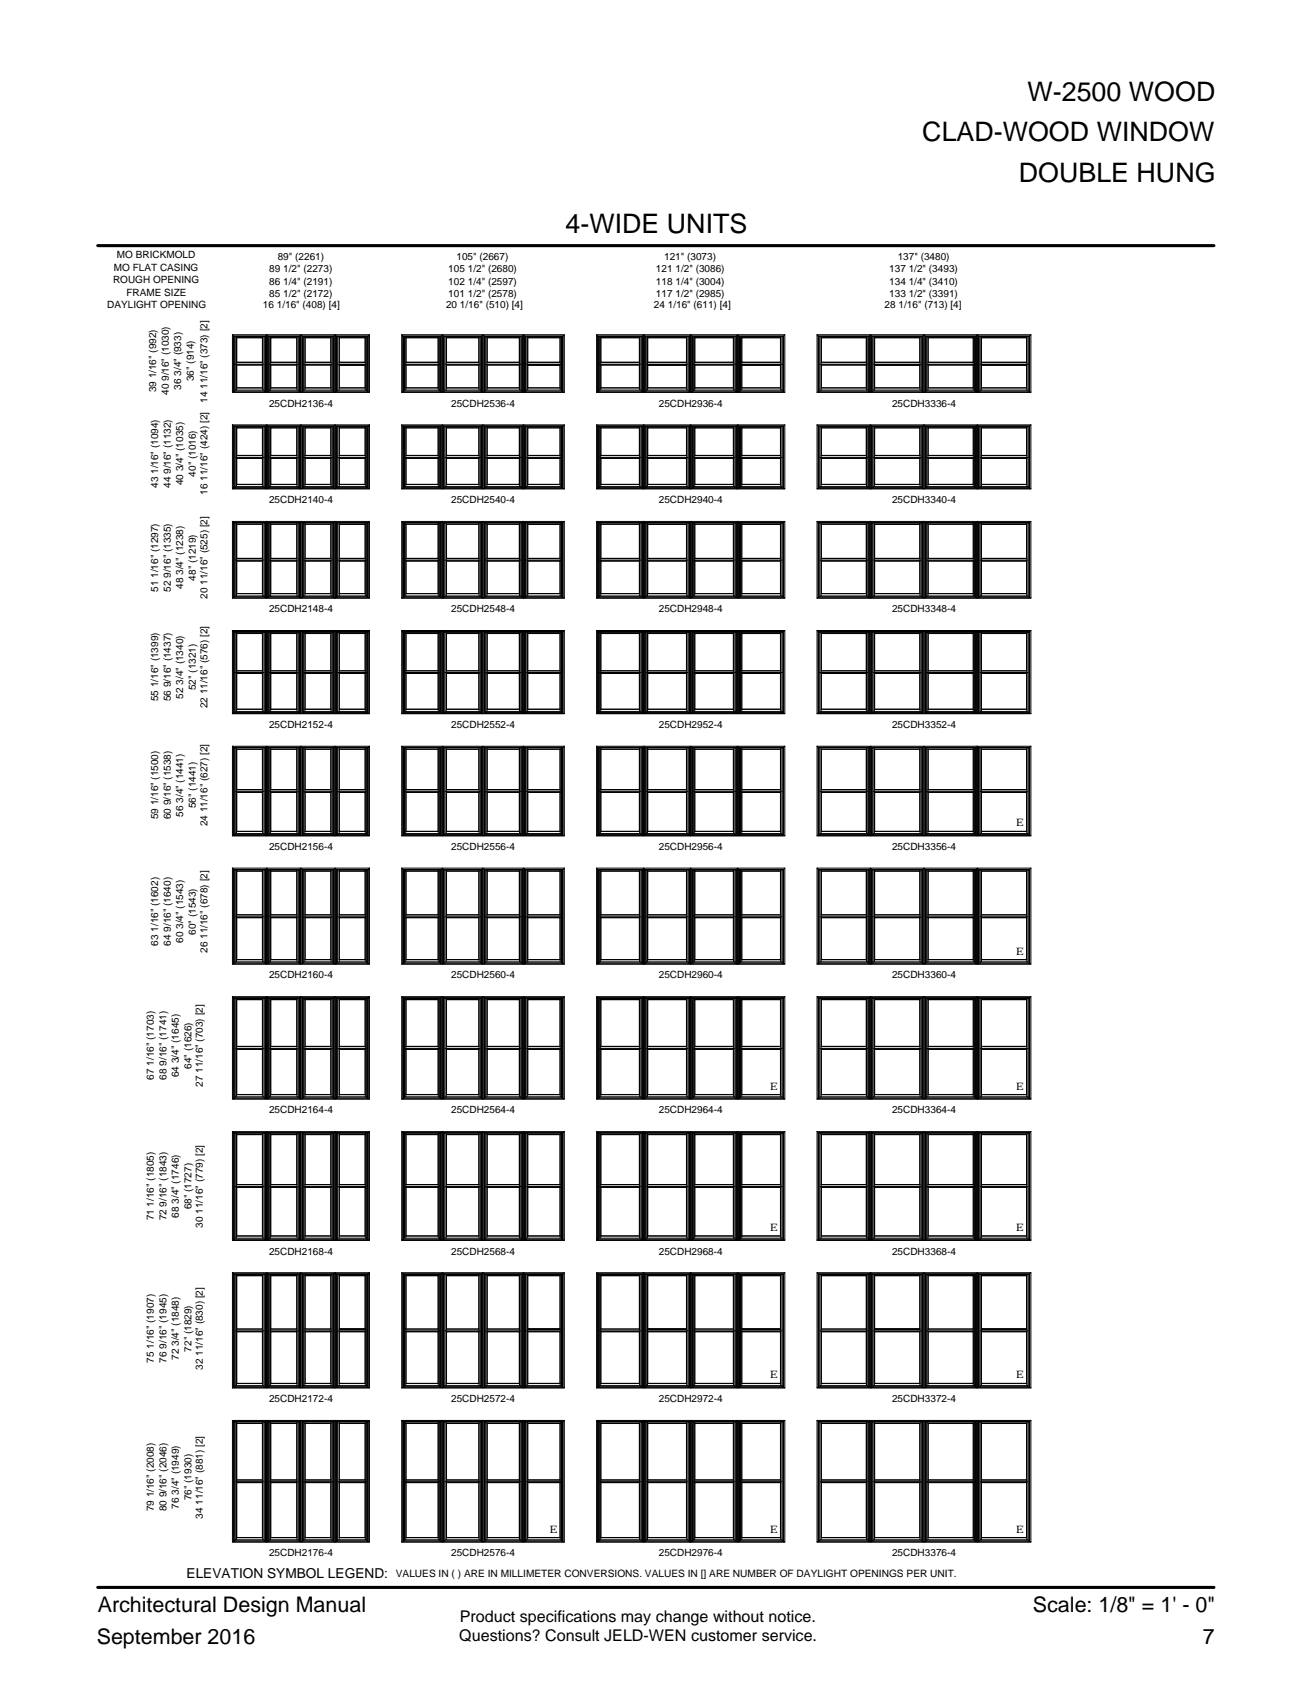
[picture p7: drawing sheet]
<svg xmlns="http://www.w3.org/2000/svg" width="216mm" height="279mm" viewBox="0 0 216 279" stroke-linecap="round" stroke-linejoin="round" font-family="sans-serif">
<defs><g id="words">
<g font-size="4.4">
<text x="169.9" y="16.7">W-2500 WOOD</text>
<text x="152.5" y="23.3">CLAD-WOOD WINDOW</text>
<text x="168.4" y="30.1">DOUBLE HUNG</text>
<text x="93.5" y="38.5">4-WIDE UNITS</text>
</g>
<g font-size="3.5">
<text x="16.2" y="266.5">Architectural Design Manual</text>
<text x="170.8" y="266.5">Scale: 1/8&quot; = 1' - 0&quot;</text>
<text x="16" y="271.8">September 2016</text>
<text x="198.9" y="271.8">7</text>
</g>
<g font-size="2.7">
<text x="76" y="268.2">Product specifications may change without notice.</text>
<text x="75.9" y="271.4">Questions? Consult JELD-WEN customer service.</text>
</g>
<text font-size="2.3" x="30.8" y="260.9">ELEVATION SYMBOL LEGEND:</text>
<g font-size="1.7">
<text x="18.7" y="46.8">ROUGH OPENING</text>
<text x="18.8" y="44.8">MO FLAT CASING</text>
<text x="19.3" y="42.7">MO BRICKMOLD</text>
<text x="44.5" y="47">86 1/4&quot; (2191)</text>
<text x="44.5" y="45">89 1/2&quot; (2273)</text>
<text x="45.9" y="42.9">89&quot; (2261)</text>
<text x="74.1" y="47">102 1/4&quot; (2597)</text>
<text x="74.1" y="45">105 1/2&quot; (2680)</text>
<text x="75.5" y="42.9">105&quot; (2667)</text>
<text x="108.4" y="47">118 1/4&quot; (3004)</text>
<text x="108.4" y="45">121 1/2&quot; (3086)</text>
<text x="109.8" y="42.9">121&quot; (3073)</text>
<text x="147" y="47">134 1/4&quot; (3410)</text>
<text x="147" y="45">137 1/2&quot; (3493)</text>
<text x="148.4" y="42.9">137&quot; (3480)</text>
<text x="17.7" y="50.9">DAYLIGHT OPENING</text>
<text x="20.9" y="48.9">FRAME SIZE</text>
<text x="43.5" y="50.9">16 1/16&quot; (408) [4]</text>
<text x="44.5" y="49.1">85 1/2&quot; (2172)</text>
<text x="73.7" y="50.9">20 1/16&quot; (510) [4]</text>
<text x="74.1" y="49.1">101 1/2&quot; (2578)</text>
<text x="108.1" y="50.9">24 1/16&quot; (611) [4]</text>
<text x="108.4" y="49.1">117 1/2&quot; (2985)</text>
<text x="146.2" y="50.9">28 1/16&quot; (713) [4]</text>
<text x="147" y="49.1">133 1/2&quot; (3391)</text>
<text x="25.8" y="64.9" transform="rotate(-90 25.8 64.9)">39 1/16&quot; (992)</text>
<text x="27.9" y="65.3" transform="rotate(-90 27.9 65.3)">40 9/16&quot; (1030)</text>
<text x="30" y="64.4" transform="rotate(-90 30 64.4)">36 3/4&quot; (933)</text>
<text x="32" y="63" transform="rotate(-90 32 63)">36&quot; (914)</text>
<text x="34.3" y="66.6" transform="rotate(-90 34.3 66.6)">14 11/16&quot; (373) [2]</text>
<text x="44.5" y="67.2">25CDH2136-4</text>
<text x="74.6" y="67.2">25CDH2536-4</text>
<text x="108.9" y="67.2">25CDH2936-4</text>
<text x="147.5" y="67.2">25CDH3336-4</text>
<text x="26.1" y="80.7" transform="rotate(-90 26.1 80.7)">43 1/16&quot; (1094)</text>
<text x="28.3" y="80.7" transform="rotate(-90 28.3 80.7)">44 9/16&quot; (1132)</text>
<text x="30.3" y="80.2" transform="rotate(-90 30.3 80.2)">40 3/4&quot; (1035)</text>
<text x="32.4" y="78.8" transform="rotate(-90 32.4 78.8)">40&quot; (1016)</text>
<text x="34.3" y="81.8" transform="rotate(-90 34.3 81.8)">16 11/16&quot; (424) [2]</text>
<text x="44.5" y="83.2">25CDH2140-4</text>
<text x="74.6" y="83.2">25CDH2540-4</text>
<text x="108.9" y="83.2">25CDH2940-4</text>
<text x="147.5" y="83.2">25CDH3340-4</text>
<text x="32.4" y="96" transform="rotate(-90 32.4 96)">48&quot; (1219)</text>
<text x="26.1" y="97.8" transform="rotate(-90 26.1 97.8)">51 1/16&quot; (1297)</text>
<text x="28.3" y="97.8" transform="rotate(-90 28.3 97.8)">52 9/16&quot; (1335)</text>
<text x="30.3" y="97.3" transform="rotate(-90 30.3 97.3)">48 3/4&quot; (1238)</text>
<text x="34.3" y="99" transform="rotate(-90 34.3 99)">20 11/16&quot; (525) [2]</text>
<text x="44.5" y="101.2">25CDH2148-4</text>
<text x="74.6" y="101.2">25CDH2548-4</text>
<text x="108.9" y="101.2">25CDH2948-4</text>
<text x="147.5" y="101.2">25CDH3348-4</text>
<text x="26.1" y="115.9" transform="rotate(-90 26.1 115.9)">55 1/16&quot; (1399)</text>
<text x="28.3" y="115.9" transform="rotate(-90 28.3 115.9)">56 9/16&quot; (1437)</text>
<text x="30.3" y="115.5" transform="rotate(-90 30.3 115.5)">52 3/4&quot; (1340)</text>
<text x="32.4" y="114.1" transform="rotate(-90 32.4 114.1)">52&quot; (1321)</text>
<text x="34.3" y="117.1" transform="rotate(-90 34.3 117.1)">22 11/16&quot; (576) [2]</text>
<text x="44.5" y="120.4">25CDH2152-4</text>
<text x="74.6" y="120.4">25CDH2552-4</text>
<text x="108.9" y="120.4">25CDH2952-4</text>
<text x="147.5" y="120.4">25CDH3352-4</text>
<text x="26.1" y="135.4" transform="rotate(-90 26.1 135.4)">59 1/16&quot; (1500)</text>
<text x="28.3" y="135.4" transform="rotate(-90 28.3 135.4)">60 9/16&quot; (1538)</text>
<text x="30.3" y="135" transform="rotate(-90 30.3 135)">56 3/4&quot; (1441)</text>
<text x="32.4" y="133.6" transform="rotate(-90 32.4 133.6)">56&quot; (1441)</text>
<text x="34.3" y="136.6" transform="rotate(-90 34.3 136.6)">24 11/16&quot; (627) [2]</text>
<text x="168" y="136.6">E</text>
<text x="44.5" y="140.6">25CDH2156-4</text>
<text x="74.6" y="140.6">25CDH2556-4</text>
<text x="108.9" y="140.6">25CDH2956-4</text>
<text x="147.5" y="140.6">25CDH3356-4</text>
<text x="30.3" y="155.9" transform="rotate(-90 30.3 155.9)">60 3/4&quot; (1543)</text>
<text x="32.4" y="154.5" transform="rotate(-90 32.4 154.5)">60&quot; (1543)</text>
<text x="26.1" y="156.4" transform="rotate(-90 26.1 156.4)">63 1/16&quot; (1602)</text>
<text x="28.3" y="156.4" transform="rotate(-90 28.3 156.4)">64 9/16&quot; (1640)</text>
<text x="34.3" y="157.5" transform="rotate(-90 34.3 157.5)">26 11/16&quot; (678) [2]</text>
<text x="44.5" y="161.8">25CDH2160-4</text>
<text x="74.6" y="161.8">25CDH2560-4</text>
<text x="108.9" y="161.8">25CDH2960-4</text>
<text x="147.5" y="161.8">25CDH3360-4</text>
<text x="168" y="157.8">E</text>
<text x="25.4" y="178.5" transform="rotate(-90 25.4 178.5)">67 1/16&quot; (1703)</text>
<text x="27.5" y="178.5" transform="rotate(-90 27.5 178.5)">68 9/16&quot; (1741)</text>
<text x="29.6" y="178.1" transform="rotate(-90 29.6 178.1)">64 3/4&quot; (1645)</text>
<text x="31.7" y="176.7" transform="rotate(-90 31.7 176.7)">64&quot; (1626)</text>
<text x="33.5" y="179.7" transform="rotate(-90 33.5 179.7)">27 11/16&quot; (703) [2]</text>
<text x="44.5" y="184.1">25CDH2164-4</text>
<text x="74.6" y="184.1">25CDH2564-4</text>
<text x="108.9" y="184.1">25CDH2964-4</text>
<text x="127.3" y="180.1">E</text>
<text x="147.5" y="184.1">25CDH3364-4</text>
<text x="168" y="180.1">E</text>
<text x="25.4" y="201.8" transform="rotate(-90 25.4 201.8)">71 1/16&quot; (1805)</text>
<text x="27.5" y="201.8" transform="rotate(-90 27.5 201.8)">72 9/16&quot; (1843)</text>
<text x="29.6" y="201.3" transform="rotate(-90 29.6 201.3)">68 3/4&quot; (1746)</text>
<text x="31.7" y="200" transform="rotate(-90 31.7 200)">68&quot; (1727)</text>
<text x="33.5" y="203" transform="rotate(-90 33.5 203)">30 11/16&quot; (779) [2]</text>
<text x="127.3" y="203.5">E</text>
<text x="168" y="203.5">E</text>
<text x="44.5" y="207.4">25CDH2168-4</text>
<text x="74.6" y="207.4">25CDH2568-4</text>
<text x="108.9" y="207.4">25CDH2968-4</text>
<text x="147.5" y="207.4">25CDH3368-4</text>
<text x="25.4" y="225.3" transform="rotate(-90 25.4 225.3)">75 1/16&quot; (1907)</text>
<text x="27.5" y="225.3" transform="rotate(-90 27.5 225.3)">76 9/16&quot; (1945)</text>
<text x="29.6" y="224.8" transform="rotate(-90 29.6 224.8)">72 3/4&quot; (1848)</text>
<text x="31.7" y="223.4" transform="rotate(-90 31.7 223.4)">72&quot; (1829)</text>
<text x="33.5" y="226.5" transform="rotate(-90 33.5 226.5)">32 11/16&quot; (830) [2]</text>
<text x="127.3" y="227.9">E</text>
<text x="168" y="227.9">E</text>
<text x="44.5" y="231.8">25CDH2172-4</text>
<text x="74.6" y="231.8">25CDH2572-4</text>
<text x="108.9" y="231.8">25CDH2972-4</text>
<text x="147.5" y="231.8">25CDH3372-4</text>
<text x="25.4" y="249.9" transform="rotate(-90 25.4 249.9)">79 1/16&quot; (2008)</text>
<text x="27.5" y="249.9" transform="rotate(-90 27.5 249.9)">80 9/16&quot; (2046)</text>
<text x="29.6" y="249.4" transform="rotate(-90 29.6 249.4)">76 3/4&quot; (1949)</text>
<text x="31.7" y="248" transform="rotate(-90 31.7 248)">76&quot; (1930)</text>
<text x="33.5" y="251.1" transform="rotate(-90 33.5 251.1)">34 11/16&quot; (881) [2]</text>
<text x="44.5" y="257.3">25CDH2176-4</text>
<text x="74.6" y="257.3">25CDH2576-4</text>
<text x="90.9" y="253.4">E</text>
<text x="108.9" y="257.3">25CDH2976-4</text>
<text x="127.3" y="253.4">E</text>
<text x="147.5" y="257.3">25CDH3376-4</text>
<text x="168" y="253.4">E</text>
<text x="65.4" y="260.7">VALUES IN ( ) ARE IN MILLIMETER CONVERSIONS. VALUES IN [] ARE NUMBER OF DAYLIGHT OPENINGS PER UNIT.</text>
</g>
</g></defs>
<g fill="none" stroke="#000" stroke-width=".17">
<path d="M38.4 55.3v9.6h22.7v-9.6M38.4 55.3h22.7M38.4 55.3l.3 .3M38.7 55.6h5.1M38.7 55.6v9.1M38.9 55.6v9.1M39.1 55.6v8.9M39.1 55.9h4.3M39.1 59.9h4.3M39.1 55.9v4M43.4 55.9v4M43.4 55.6v8.9"/>
<path d="M43.6 55.6v9.1M43.8 55.6v9.1M44.1 55.4l-.3 .2M44.1 55.3v9.6M44.1 55.4l.3 .2M44.4 55.6h5.1M44.4 55.6l-.1 9.1M44.5 55.6v9.1M44.7 55.6v8.9M44.8 55.9h4.3M44.8 59.9h4.3M44.8 55.9v4"/>
<path d="M49.1 55.9v4M49.1 55.6v8.9M49.3 55.6v9.1M49.5 55.6v9.1M49.7 55.4l-.2 .2M49.7 55.3v9.6M49.8 55.4l.2 .2M49.8 55.3v9.6M50 55.6h5.1M50 55.6v9.1M50.2 55.6v9.1M50.4 55.6v8.9"/>
<path d="M50.4 55.9h4.3M50.4 59.9h4.3M50.4 55.9v4M54.7 55.9v4M54.7 55.6v8.9M54.9 55.6v9.1M55.1 55.6v9.1M55.4 55.4l-.3 .2M55.4 55.3v9.6M55.4 55.4l.3 .2M55.7 55.6h5.1M55.7 55.6l-.1 9.1"/>
<path d="M55.8 55.6v9.1M56.1 55.8l4.3 .1M56.1 55.9h4.3M56.1 59.9h4.3M56.1 55.6v8.9M60.4 59.9h-4.3M60.4 55.9v4M60.4 55.6v8.9M60.6 55.6v9.1M60.8 55.6v9.1M61.1 55.3l-.3 .3M66.4 55.3h26.9"/>
<path d="M66.4 55.3v9.6h26.9v-9.6M66.4 55.3l.3 .3M66.7 55.6h6.1M66.7 55.6v9.1M66.9 55.6v9.1M67.1 55.6v8.9M67.1 55.9h5.3M67.1 59.9h5.3M67.1 55.9v4M72.4 55.9v4M72.5 55.6v8.9M72.7 55.6v9.1"/>
<path d="M72.8 55.6l.1 9.1M73.1 55.4l-.3 .2M73.1 55.3v9.6M73.2 55.4l.2 .2M73.2 55.3v9.6M73.4 55.6h6.2M73.4 55.6l-.1 9.1M73.6 55.6v9.1M73.8 55.6v8.9M73.8 55.9h5.3M73.8 59.9h5.3M73.8 55.9v4"/>
<path d="M79.1 55.9v4M79.2 55.6v8.9M79.4 55.6v9.1M79.6 55.6v9.1M79.8 55.4l-.2 .2M79.8 55.3v9.6M79.9 55.4l.2 .2M79.9 55.3v9.6M80.1 55.6h6.2M80.1 55.6v9.1M80.3 55.6v9.1M80.5 55.6v8.9"/>
<path d="M80.5 55.9h5.3M80.5 59.9h5.3M80.5 55.9v4M85.8 55.9v4M85.9 55.6v8.9M86.1 55.6v9.1M86.3 55.6v9.1M86.5 55.4l-.2 .2M86.5 55.3v9.6M86.6 55.4l.3 .2M86.6 55.3v9.6M86.9 55.6h6.1"/>
<path d="M86.9 55.6v9.1h-.1M87 55.6v9.1M87.2 55.8l5.4 .1M87.2 55.9h5.4M87.2 59.9h5.4M87.2 55.6v8.9M92.6 59.9h-5.4M92.6 55.9v4M92.6 55.6v8.9M92.8 55.6v9.1M93 55.6v9.1M93.3 55.3l-.3 .3"/>
<path d="M98.6 55.3h31.1M98.6 55.3v9.6h31.1v-9.6M98.6 55.3l.3 .3M98.9 55.6h7.2M98.9 55.6v9.1M99.1 55.6v9.1M99.3 55.6v8.9M99.3 55.9h6.4M99.3 59.9h6.4M99.3 55.9v4M105.7 55.9v4M105.7 55.6v8.9"/>
<path d="M105.9 55.6v9.1M106.1 55.6l.1 9.1M106.4 55.4l-.3 .2M106.4 55.3v9.6M106.5 55.4l.2 .2M106.5 55.3v9.6M106.7 55.6h7.2M106.7 55.6l-.1 9.1M106.8 55.6v9.1M107 55.6v8.9M107 55.8l.1 .1M107.1 55.8l6.4 .1"/>
<path d="M107.1 55.9h6.4M107.1 59.9h6.4M107.1 55.9v4M107.1 59.9h-.1M113.5 59.9h-6.4M113.5 55.9v4M113.5 55.6v8.9M113.7 55.6v9.1M113.9 55.6v9.1M114.2 55.4l-.3 .2M114.2 55.3v9.6M114.2 55.4l.3 .2"/>
<path d="M114.5 55.6h7.2M114.5 55.6l-.1 9.1M114.6 55.6v9.1M114.8 55.6v8.9M114.9 55.9h6.3M114.9 59.9h6.3M114.9 55.9v4M121.2 55.9v4M121.3 55.6v8.9M121.5 55.6v9.1M121.7 55.6v9.1M121.9 55.4l-.2 .2"/>
<path d="M121.9 55.3v9.6M122 55.4l.2 .2M122 55.3v9.6M122.2 55.6h7.2M122.2 55.6v9.1M122.4 55.6v9.1M122.6 55.8l6.4 .1M122.6 55.9h6.4M122.6 59.9h6.4M122.6 55.6v8.9M129 59.9h-6.4M129 55.9v4"/>
<path d="M129.1 55.6v8.9M129.3 55.6v9.1M129.4 55.6l.1 9.1M129.7 55.3l-.3 .3M135.1 55.3h35.3M135.1 55.3v9.6h35.3v-9.6M135.1 55.3l.3 .3M135.4 55.6h8.2M135.4 55.6l-.1 9.1M135.5 55.6v9.1M135.7 55.6v8.9M135.8 55.9h7.4"/>
<path d="M135.8 59.9h7.4M135.8 55.9v4M143.2 55.9v4M143.2 55.6v8.9M143.5 55.6v9.1M143.6 55.6l.1 9.1M143.9 55.4l-.3 .2M143.9 55.3v9.6M144 55.4l.2 .2M144 55.3v9.6M144.2 55.6h8.3M144.2 55.6l-.1 9.1"/>
<path d="M144.3 55.6v9.1M144.6 55.6v8.9M144.6 55.8v.1M144.6 55.8l7.4 .1M144.6 55.9h7.4M144.6 59.9h7.4M144.6 55.9v4M144.6 59.9h.1M152 59.9h-7.4M152 55.9v4M152.1 55.6v8.9M152.3 55.6v9.1"/>
<path d="M152.5 55.6v9.1M152.7 55.4l-.2 .2M152.7 55.3v9.6M152.8 55.4l.2 .2M152.8 55.3v9.6M153 55.6h8.3M153 55.6v9.1M153.2 55.6v9.1M153.4 55.6v8.9M153.4 55.9h7.5M153.4 59.9h7.5M153.4 55.9v4"/>
<path d="M160.9 55.8l-7.5 .1M160.9 55.6v8.9M161.1 55.6v9.1M161.3 55.6v9.1h.1M161.5 55.4l-.2 .2M161.5 55.3v9.6M161.6 55.4l.3 .2M161.6 55.3v9.6M161.9 55.6h8.2M161.9 55.6v9.1h-.1M162 55.6v9.1M162.2 55.8l7.5 .1"/>
<path d="M162.2 55.9h7.5M162.2 59.9h7.5M162.2 55.6v8.9M169.7 59.9h-7.5M169.7 55.9v4M169.7 55.6v8.9M170 55.6v9.1M170.1 55.6l.1 9.1M170.4 55.3l-.3 .3M38.4 70.2l.3 .3M38.4 64.8h5.7M38.4 70.2v10.6h22.7v-10.6"/>
<path d="M38.4 70.2h22.7M38.6 64.8v-9.2h5.3v9.2M38.6 64.8h.1v-9.2h5.1l.1 9.2M38.7 60.2h4.9M38.7 64.7h5.1M38.7 70.5v10.2M38.7 70.5h5.1M38.9 64.5h4.7M38.9 75.6h4.7M38.9 70.5v10.1M39.1 70.7v4.6M39.1 60.3h4.3"/>
<path d="M39.1 70.5v9.9M39.1 70.7l4.3 .1M39.1 64.1h4.3M39.1 60.3v3.8M39.1 75.8v4.3M39.1 75.8h4.3M39.1 75.3h4.3M43.4 60.3v3.8M43.4 70.8v4.5M43.4 75.8v4.3M43.4 70.5v9.9M43.6 70.5v10.1"/>
<path d="M43.8 70.5v10.2M44.1 70.3l-.3 .2M44.1 70.2v10.6M44.1 64.8h5.6M44.1 70.3l.3 .2M44.3 64.8v-9.2h5.3v9.2M44.3 64.8v-9.2h5.2l.1 9.2M44.4 64.7h5.1M44.4 70.5l-.1 10.2M44.4 70.5h5.1M44.5 60.2h4.8M44.5 64.5h4.8"/>
<path d="M44.5 70.5v10.1M44.5 75.6h4.8M44.7 60.3h4.4M44.7 70.5v9.9M44.8 64.1h4.3M44.8 60.3v3.8M44.8 70.8v4.5M44.8 75.8v4.3M44.8 70.8h4.3M44.8 75.8h4.3M44.8 75.3h4.3M49.1 60.3v3.8"/>
<path d="M49.1 70.8v4.5M49.1 75.8v4.3M49.1 70.5v9.9M49.3 70.5v10.1M49.5 70.5v10.2M49.7 70.3l-.2 .2M49.7 70.2v10.6M49.8 64.8h5.6M49.8 70.3l.2 .2M49.8 70.2v10.6M49.9 64.8v-9.2h5.3v9.2M49.9 64.8l.1-9.2h5.1v9.2h.1"/>
<path d="M50 64.7h5.1M50 70.5v10.2M50 70.5h5.1M50.2 60.2h4.7M50.2 64.5h4.7M50.2 70.5v10.1M50.2 75.6h4.7M50.4 60.3h4.3M50.4 70.5v9.9M50.4 64.1h4.3M50.4 60.3v3.8M50.4 70.8v4.5"/>
<path d="M50.4 75.8v4.3M50.4 70.8h4.3M50.4 75.3h4.3M50.4 75.8h4.3M54.7 60.3v3.8M54.7 70.8v4.5M54.7 75.8v4.3M54.7 70.5v9.9M54.9 70.5v10.1M55.1 70.5v10.2M55.4 70.2v10.6M55.4 70.3l-.3 .2"/>
<path d="M55.4 64.8h5.7M55.4 70.3l.3 .2M55.6 64.8v-9.2h5.3v9.2M55.6 64.8v-9.2h5.2l.1 9.2M55.7 64.7h5.1M55.7 70.5h5.1M55.7 70.5l-.1 10.2M55.8 60.2h4.8M55.8 64.5h4.8M55.8 75.6h4.8M55.8 70.5v10.1M56.1 60.3h4.3z"/>
<path d="M56.1 60.3h.1M56.1 64.1h4.3M56.1 70.7h4.3M56.1 75.3h4.3M56.1 75.7l4.3 .1M56.1 75.8h4.3M56.1 70.5v9.9M60.4 64.1h-4.3M60.4 60.3v3.8M60.4 75.8v4.3M60.4 75.3h-4.3M60.4 70.7v4.6"/>
<path d="M60.4 70.5v9.9M60.4 70.7l-4.3 .1M60.6 70.5v10.1M60.8 70.5v10.2M61.1 70.2l-.3 .3M66.4 64.8h6.7M66.4 70.2h26.9M66.4 70.2v10.6h26.9v-10.6M66.4 70.2l.3 .3M66.6 64.8v-9.2h6.3v9.2M66.6 64.8h.1v-9.2h6.2v9.2M66.7 60.2h6"/>
<path d="M66.7 64.7h6.1M66.7 70.5h6.1M66.7 70.5v10.2M66.9 64.5h5.8M66.9 75.6h5.8M66.9 70.5v10.1M67.1 60.3h5.4M67.1 70.5v9.9M67.1 64.1h5.3M67.1 70.8h5.3M67.1 75.3h5.3M67.1 75.8h5.3"/>
<path d="M67.1 60.3v3.8M67.1 70.8v4.5M67.1 75.8v4.3M72.4 60.3v3.8M72.4 70.8v4.5M72.4 75.8v4.3M72.5 70.5v9.9M72.7 70.5v10.1M72.8 70.5l.1 10.2M73.1 70.2v10.6M73.1 70.3l-.3 .2M73.2 64.8h6.6"/>
<path d="M73.2 70.2v10.6M73.2 70.3l.2 .2M73.3 64.8v-9.2h6.4v9.2M73.3 64.8v-9.2h6.3l.1 9.2M73.4 64.7h6.2M73.4 70.5h6.2M73.4 70.5l-.1 10.2M73.6 60.2h5.8M73.6 64.5h5.8M73.6 75.6h5.8M73.6 70.5v10.1M73.8 60.3h5.4"/>
<path d="M73.8 70.5v9.9M73.8 64.1h5.3M73.8 70.8h5.3M73.8 75.3h5.3M73.8 75.8h5.3M73.8 60.3v3.8M73.8 70.8v4.5M73.8 75.8v4.3M79.1 60.3v3.8M79.1 70.8v4.5M79.1 75.8v4.3M79.2 70.5v9.9"/>
<path d="M79.4 70.5v10.1M79.6 70.5v10.2M79.8 70.2v10.6M79.8 70.3l-.2 .2M79.9 64.8h6.6M79.9 70.2v10.6M79.9 70.3l.2 .2M80 64.8v-9.2h6.4v9.2M80 64.8l.1-9.2h6.2v9.2h.1M80.1 64.7h6.2M80.1 70.5h6.2M80.1 70.5v10.2"/>
<path d="M80.3 60.2h6M80.3 64.5h5.8M80.3 75.6h6M80.3 70.5v10.1M80.5 60.3h5.4M80.5 70.5v9.9M80.5 64.1h5.3M80.5 70.8h5.3M80.5 75.3h5.3M80.5 75.8h5.3M80.5 60.3v3.8M80.5 70.8v4.5"/>
<path d="M80.5 75.8v4.3M85.8 60.3v3.8M85.8 70.8v4.5M85.8 75.8v4.3M85.9 70.5v9.9M86.1 70.5v10.1M86.3 70.5v10.2M86.5 70.2v10.6M86.5 70.3l-.2 .2M86.6 64.8h6.7M86.6 70.2v10.6M86.6 70.3l.3 .2"/>
<path d="M86.7 64.8v-9.2h6.4v9.2M86.7 64.8l.1-9.2h6.2l.1 9.2M86.9 64.7h6.1M86.9 70.5h6.1M86.9 70.5v10.2h-.1M87 60.2h6M87 64.5h5.8M87 75.6h5.8M87 70.5v10.1M87.2 60.3h.1M87.2 60.3h5.4zM87.2 64.1h5.4"/>
<path d="M87.2 70.7l5.4 .1M87.2 70.8h5.4M87.2 75.3h5.4M87.2 75.7l5.4 .1M87.2 75.8h5.4M87.2 70.5v9.9M92.6 64.1h-5.4M92.6 75.3h-5.4M92.6 60.3v3.8M92.6 70.8v4.5M92.6 75.8v4.3M92.6 70.5v9.9"/>
<path d="M92.8 70.5v10.1M93 70.5v10.2M93.3 70.2l-.3 .3M98.6 64.8h7.8M98.6 70.2h31.1M98.6 70.2v10.6h31.1v-10.6M98.6 70.2l.3 .3M98.8 64.8v-9.2h7.4v9.2M98.8 64.8h.1v-9.2h7.3v9.2M98.9 60.2h7M98.9 64.7h7.2M98.9 70.5h7.2"/>
<path d="M98.9 70.5v10.2M99.1 64.5h6.8M99.1 75.6h6.8M99.1 70.5v10.1M99.3 60.3h6.4M99.3 70.5v9.9M99.3 64.1h6.4M99.3 70.8h6.4M99.3 75.3h6.4M99.3 75.8h6.4M99.3 60.3v3.8M99.3 70.8v4.5"/>
<path d="M99.3 75.8v4.3M105.7 60.3v3.8M105.7 70.8v4.5M105.7 75.8v4.3M105.7 70.5v9.9M105.9 70.5v10.1M106.1 70.5l.1 10.2M106.4 70.2v10.6M106.4 70.3l-.3 .2M106.5 64.8h7.7M106.5 70.2v10.6M106.5 70.3l.2 .2"/>
<path d="M106.6 64.8v-9.2h7.4v9.2M106.6 64.8v-9.2h7.3l.1 9.2M106.7 64.7h7.2M106.7 70.5h7.2M106.7 70.5l-.1 10.2M106.8 60.2h6.9M106.8 64.5h6.9M106.8 75.6h6.9M106.8 70.5v10.1M107 60.3l.1 3.8M107 70.5v9.9M107 75.7l.1 .1"/>
<path d="M107 70.7l.1 .1M107.1 60.3h6.4zM107.1 64.1h6.4M107.1 70.7l6.4 .1M107.1 70.8h6.4M107.1 75.3h6.4M107.1 75.7l6.4 .1M107.1 75.8h6.4M107.1 70.8v4.5M107.1 75.8v4.3M107.1 64.1h-.1M107.1 75.3h-.1"/>
<path d="M113.5 64.1h-6.4M113.5 75.3h-6.4M113.5 60.3v3.8M113.5 70.8v4.5M113.5 75.8v4.3M113.5 70.5v9.9M113.7 70.5v10.1M113.9 70.5v10.2M114.2 70.2v10.6M114.2 70.3l-.3 .2M114.2 64.8h7.7M114.2 70.3l.3 .2"/>
<path d="M114.4 64.8v-9.2h7.4v9.2M114.4 64.8v-9.2h7.3v9.2h.1M114.5 64.7h7.2M114.5 70.5h7.2M114.5 70.5l-.1 10.2M114.6 60.2h7.1M114.6 64.5h6.9M114.6 75.6h6.9M114.6 70.5v10.1M114.8 60.3h6.5M114.8 70.5v9.9M114.9 64.1h6.3"/>
<path d="M114.9 70.8h6.3M114.9 75.3h6.3M114.9 75.8h6.3M114.9 60.3v3.8M114.9 70.8v4.5M114.9 75.8v4.3M121.2 60.3v3.8M121.2 70.8v4.5M121.2 75.8v4.3M121.3 70.5v9.9M121.5 70.5v10.1M121.7 70.5v10.2"/>
<path d="M121.9 70.2v10.6M121.9 70.3l-.2 .2M122 64.8h7.7M122 70.2v10.6M122 70.3l.2 .2M122.1 64.8v-9.2h7.4v9.2M122.1 64.8l.1-9.2h7.3v9.2M122.2 64.7h7.2M122.2 70.5h7.2M122.2 70.5v10.2M122.4 60.2h7M122.4 64.5h6.9"/>
<path d="M122.4 75.6h6.9M122.4 70.5v10.1M122.6 60.3h.1M122.6 60.3h6.5zM122.6 64.1h6.4M122.6 70.7l6.4 .1M122.6 70.8h6.4M122.6 75.3h6.4M122.6 75.7l6.4 .1M122.6 75.8h6.4M122.6 70.5v9.9M129 64.1h-6.4"/>
<path d="M129 75.3h-6.4M129 60.3v3.8M129 70.8v4.5M129 75.8v4.3M129.1 70.5v9.9M129.3 70.5v10.1M129.4 70.5l.1 10.2M129.7 70.2l-.3 .3M135.1 64.8h8.8M135.1 70.2h35.3M135.1 70.2v10.6h35.3v-10.6M135.1 70.2l.3 .3"/>
<path d="M135.2 64.8v-9.2h8.5v9.2M135.2 64.8h.1v-9.2h8.4v9.2M135.4 60.2h8.1M135.4 64.7h8.2M135.4 70.5h8.2M135.4 75.6h8.1M135.4 70.5l-.1 10.2M135.5 64.5h8M135.5 70.5v10.1M135.7 60.3h7.5M135.7 70.5v9.9M135.8 64.1h7.4"/>
<path d="M135.8 70.8h7.4M135.8 75.3h7.4M135.8 75.8h7.4M135.8 60.3v3.8M135.8 70.8v4.5M135.8 75.8v4.3M143.2 60.3v3.8M143.2 70.8v4.5M143.2 75.8v4.3M143.2 70.5v9.9M143.5 70.5v10.1M143.6 70.5l.1 10.2"/>
<path d="M143.9 70.2v10.6M143.9 70.3l-.3 .2M144 64.8h8.7M144 70.2v10.6M144 70.3l.2 .2M144.1 64.8v-9.2h8.5v9.2M144.1 64.8v-9.2h8.4l.1 9.2M144.2 64.7h8.3M144.2 70.5h8.3M144.2 70.5l-.1 10.2M144.3 60.2h8M144.3 64.5h8"/>
<path d="M144.3 75.6h8M144.3 70.5v10.1M144.6 60.3v3.8M144.6 70.5v9.9M144.6 75.7v.1M144.6 70.7v.1M144.6 60.3h7.5zM144.6 64.1h7.4M144.6 70.7l7.4 .1M144.6 70.8h7.4M144.6 75.3h7.4M144.6 75.7l7.4 .1"/>
<path d="M144.6 75.8h7.4M144.6 70.8v4.5M144.6 75.8v4.3M144.6 64.1h.1M144.6 75.3h.1M152 64.1h-7.4M152 75.3h-7.4M152 60.3v3.8M152 70.8v4.5M152 75.8v4.3M152.1 70.5v9.9M152.3 70.5v10.1"/>
<path d="M152.5 70.5v10.2M152.7 70.2v10.6M152.7 70.3l-.2 .2M152.8 64.8h8.7M152.8 70.2v10.6M152.8 70.3l.2 .2M152.9 64.8v-9.2h8.5v9.2M152.9 64.8l.1-9.2h8.4v9.2M153 64.7h8.3M153 70.5h8.3M153 70.5v10.2M153.2 60.2h8.1"/>
<path d="M153.2 64.5h7.9M153.2 75.6h8.1M153.2 70.5v10.1M153.4 60.3h7.5M153.4 70.5v9.9M153.4 64.1h7.5M153.4 70.8h7.5M153.4 75.3h7.5M153.4 75.8h7.5M153.4 60.3v3.8M153.4 70.8v4.5M153.4 75.8v4.3"/>
<path d="M160.9 60.3h.1M160.9 70.7l-7.5 .1M160.9 75.7l-7.5 .1M160.9 70.5v9.9M161.1 70.5v10.1M161.3 70.5v10.2h.1M161.5 70.2v10.6M161.5 70.3l-.2 .2M161.6 64.8h8.8M161.6 70.2v10.6M161.6 70.3l.3 .2M161.7 64.8v-9.2h8.5v9.2"/>
<path d="M161.7 64.8l.1-9.2h8.4v9.2M161.9 64.7h8.2M161.9 70.5h8.2M161.9 70.5v10.2h-.1M162 60.2h8.1M162 64.5h8M162 75.6h8.1M162 70.5v10.1M162.2 60.3h.1M162.2 60.3h7.5zM162.2 64.1h7.5M162.2 70.7l7.5 .1"/>
<path d="M162.2 70.8h7.5M162.2 75.3h7.5M162.2 75.7l7.5 .1M162.2 75.8h7.5M162.2 70.5v9.9M169.7 64.1h-7.5M169.7 75.3h-7.5M169.7 60.3v3.8M169.7 70.8v4.5M169.7 75.8v4.3M169.7 70.5v9.9M170 70.5v10.1"/>
<path d="M170.1 70.5l.1 10.2M170.4 70.2l-.3 .3M38.4 86.2v12.7h22.7v-12.7M38.4 86.2l.3 .3M38.4 80.8h5.7M38.4 86.2h22.7M38.4 98.8h5.7M38.6 80.8v-10.4h5.3v10.4M38.6 98.8v-12.4h5.3v12.4M38.6 80.7h.1v-10.2h5.1l.1 10.2M38.6 98.8h.1v-12.4h5.1l.1 12.4M38.7 86.5v12.2"/>
<path d="M38.7 80.6h5.1M38.7 86.5h5.1M38.7 98.7h5.1M38.9 80.4h4.7M38.9 98.5h4.7M38.9 92.6h4.7M38.9 86.5v12.2M39.1 86.5v12M39.1 86.7h4.3M39.1 98.1h4.3M39.1 86.7v5.6M39.1 92.8v5.3"/>
<path d="M39.1 80.1h4.3M39.1 92.8h4.3M39.1 92.3h4.3M43.4 86.7v5.6M43.4 92.8v5.3M43.4 86.5v12M43.6 86.5v12.2M43.8 86.5v12.2M43.8 86.5l.3-.3v12.7M44.1 80.8h5.6M44.1 86.2l.3 .3M44.1 98.8h5.6"/>
<path d="M44.1 86.2v12.7M44.3 80.8v-10.4h5.3v10.4M44.3 98.8v-12.4h5.3v12.4M44.3 80.7v-10.2h5.2l.1 10.2M44.3 98.8v-12.4h5.2l.1 12.4M44.4 86.5l-.1 12.2M44.4 80.6h5.1M44.4 86.5h5.1M44.4 98.7h5.1M44.5 86.5v12.2M44.5 80.4h4.8M44.5 98.5h4.8"/>
<path d="M44.5 92.6h4.8M44.7 86.5v12M44.7 86.7h4.4M44.7 98.1h4.4M44.8 86.7v5.6M44.8 92.8v5.3M44.8 80.1h4.3M44.8 92.3h4.3M44.8 92.8h4.3M49.1 86.7v5.6M49.1 92.8v5.3M49.1 86.5v12"/>
<path d="M49.3 86.5v12.2M49.5 86.5v12.2M49.5 86.5l.2-.3v12.7M49.8 80.8h5.6M49.8 98.8h5.6M49.8 86.2l.2 .3M49.8 86.2v12.7M49.9 80.8v-10.4h5.3v10.4M49.9 98.8v-12.4h5.3v12.4M49.9 80.7l.1-10.2h5.1v10.2h.1M49.9 98.8l.1-12.4h5.1v12.4h.1M50 86.5v12.2"/>
<path d="M50 80.6h5.1M50 86.5h5.1M50 98.7h5.1M50.2 86.5v12.2M50.2 80.4h4.7M50.2 98.5h4.7M50.2 92.6h4.7M50.4 86.5v12M50.4 86.7h4.3M50.4 98.1h4.3M50.4 86.7v5.6M50.4 92.8v5.3"/>
<path d="M50.4 80.1h4.3M50.4 92.3h4.3M50.4 92.8h4.3M54.7 86.7v5.6M54.7 92.8v5.3M54.7 86.5v12M54.9 86.5v12.2M55.1 80.4h.1M55.1 86.5v12.2M55.1 86.5l.3-.3v12.7M55.4 80.8h5.7M55.4 98.8h5.7"/>
<path d="M55.4 86.2v12.7M55.4 86.2l.3 .3M55.6 80.7v-10.2h5.2l.1 10.2M55.6 98.8v-12.4h5.2l.1 12.4M55.6 80.8v-10.4h5.3v10.4M55.6 98.8v-12.4h5.3v12.4M55.7 80.6h5.1M55.7 86.5h5.1M55.7 98.7h5.1M55.7 86.5l-.1 12.2M55.8 80.4h4.8M55.8 98.5h4.8"/>
<path d="M55.8 92.6h4.8M55.8 86.5v12.2M56.1 80.1h4.3zM56.1 86.7h4.3zM56.1 98.1h4.3zM56.1 98.1h.1M56.1 86.7h.1M56.1 92.3h4.3M56.1 92.7l4.3 .1M56.1 92.8h4.3M56.1 86.5v12M60.4 86.7v5.6"/>
<path d="M60.4 92.8v5.3M60.4 92.3h-4.3M60.4 86.5v12M60.6 86.5v12.2M60.8 86.5v12.2M61.1 86.2l-.3 .3M66.4 80.8h6.7M66.4 86.2h26.9M66.4 98.8h6.7M66.4 86.2v12.7h26.9v-12.7M66.4 86.2l.3 .3M66.6 80.8v-10.4h6.3v10.4"/>
<path d="M66.6 80.7h.1v-10.2h6.2v10.2M66.6 98.8v-12.4h6.3v12.4M66.6 98.8h.1v-12.4h6.2v12.4M66.7 80.6h6.1M66.7 86.5h6.1M66.7 98.7h6.1M66.7 92.6h6M66.7 86.5v12.2M66.9 80.4h5.8M66.9 98.5h5.8M66.9 86.5v12.2M67.1 86.7h5.4"/>
<path d="M67.1 98.1h5.4M67.1 86.5v12M67.1 80.1h5.3M67.1 92.3h5.3M67.1 92.8h5.3M67.1 86.7v5.6M67.1 92.8v5.3M72.4 86.7v5.6M72.4 92.8v5.3M72.5 86.5v12M72.7 86.5v12.2M72.8 86.5l.1 12.2"/>
<path d="M72.8 86.5l.3-.3v12.7M73.2 80.8h6.6M73.2 98.8h6.6M73.2 86.2v12.7M73.2 86.2l.2 .3M73.3 80.8v-10.4h6.4v10.4M73.3 80.7v-10.2h6.3l.1 10.2M73.3 98.8v-12.4h6.4v12.4M73.3 98.8v-12.4h6.3l.1 12.4M73.4 80.6h6.2M73.4 86.5h6.2M73.4 98.7h6.2"/>
<path d="M73.4 86.5l-.1 12.2M73.6 80.4h5.8M73.6 98.5h5.8M73.6 92.6h5.8M73.6 86.5v12.2M73.8 86.7h5.4M73.8 98.1h5.4M73.8 86.5v12M73.8 80.1h5.3M73.8 92.3h5.3M73.8 92.8h5.3M73.8 86.7v5.6"/>
<path d="M73.8 92.8v5.3M79.1 86.7v5.6M79.1 92.8v5.3M79.2 86.5v12M79.4 86.5v12.2M79.6 86.5v12.2M79.6 86.5l.2-.3v12.7M79.9 80.8h6.6M79.9 98.8h6.6M79.9 86.2v12.7M79.9 86.2l.2 .3M80 80.8v-10.4h6.4v10.4"/>
<path d="M80 80.7l.1-10.2h6.2v10.2h.1M80 98.8v-12.4h6.4v12.4M80 98.8l.1-12.4h6.2v12.4h.1M80.1 80.6h6.2M80.1 86.5h6.2M80.1 98.7h6.2M80.1 86.5v12.2M80.3 80.4h5.8M80.3 98.5h5.8M80.3 92.6h6M80.3 86.5v12.2M80.5 86.7h5.4"/>
<path d="M80.5 98.1h5.4M80.5 86.5v12M80.5 80.1h5.3M80.5 92.3h5.3M80.5 92.8h5.3M80.5 86.7v5.6M80.5 92.8v5.3M85.8 86.7v5.6M85.8 92.8v5.3M85.9 86.5v12M86.1 86.5v12.2M86.3 86.5v12.2"/>
<path d="M86.3 86.5l.2-.3v12.7M86.6 80.8h6.7M86.6 98.8h6.7M86.6 86.2v12.7M86.6 86.2l.3 .3M86.7 80.8v-10.4h6.4v10.4M86.7 80.7l.1-10.2h6.2l.1 10.2M86.7 98.8v-12.4h6.4v12.4M86.7 98.8l.1-12.4h6.2l.1 12.4M86.9 80.6h6.1M86.9 86.5h6.1M86.9 98.7h6.1"/>
<path d="M86.9 86.5v12.2h-.1M87 80.4h5.8M87 98.5h5.8M87 92.6h5.8M87 86.5v12.2M87.2 98.1h.1M87.2 86.7h5.4zM87.2 98.1h5.4zM87.2 86.7h.1M87.2 80.1h5.4M87.2 92.3h5.4M87.2 92.7l5.4 .1"/>
<path d="M87.2 92.8h5.4M87.2 86.5v12M92.6 80.1h-5.4M92.6 92.3h-5.4M92.6 86.7v5.6M92.6 92.8v5.3M92.6 86.5v12M92.8 86.5v12.2M93 86.5v12.2M93.3 86.2l-.3 .3M98.6 80.8h7.8M98.6 86.2h31.1"/>
<path d="M98.6 98.8h7.8M98.6 86.2v12.7h31.1v-12.7M98.6 86.2l.3 .3M98.8 80.8v-10.4h7.4v10.4M98.8 80.7h.1v-10.2h7.3v10.2M98.8 98.8v-12.4h7.4v12.4M98.8 98.8h.1v-12.4h7.3v12.4M98.9 80.6h7.2M98.9 86.5h7.2M98.9 98.7h7.2M98.9 92.6h7M98.9 86.5v12.2"/>
<path d="M99.1 80.4h6.8M99.1 98.5h6.8M99.1 86.5v12.2M99.3 86.7h6.4M99.3 98.1h6.4M99.3 86.5v12M99.3 80.1h6.4M99.3 92.3h6.4M99.3 92.8h6.4M99.3 86.7v5.6M99.3 92.8v5.3M105.7 86.7v5.6"/>
<path d="M105.7 92.8v5.3M105.7 86.5v12M105.9 86.5v12.2M106.1 86.5l.1 12.2M106.1 86.5l.3-.3v12.7M106.5 80.8h7.7M106.5 98.8h7.7M106.5 86.2v12.7M106.5 86.2l.2 .3M106.6 80.8v-10.4h7.4v10.4M106.6 80.7v-10.2h7.3l.1 10.2M106.6 98.8v-12.4h7.4v12.4"/>
<path d="M106.6 98.8v-12.4h7.3l.1 12.4M106.7 80.6h7.2M106.7 86.5h7.2M106.7 98.7h7.2M106.7 86.5l-.1 12.2M106.8 80.4h6.9M106.8 98.5h6.9M106.8 92.6h6.9M106.8 86.5v12.2M107 86.7l.1 5.6M107 86.5v12M107 92.7l.1 .1"/>
<path d="M107.1 86.7h6.4zM107.1 98.1h6.4zM107.1 80.1h6.4M107.1 92.8l-.1 5.3M107.1 92.3h6.4M107.1 92.7l6.4 .1M107.1 92.8h6.4M107.1 80.1h-.1M107.1 92.3h-.1M113.5 80.1h-6.4M113.5 92.3h-6.4M113.5 86.7v5.6"/>
<path d="M113.5 92.8v5.3M113.5 86.5v12M113.7 86.5v12.2M113.9 86.5v12.2M113.9 86.5l.3-.3v12.7M114.2 80.8h7.7M114.2 98.8h7.7M114.2 86.2v12.7M114.2 86.2l.3 .3M114.4 80.8v-10.4h7.4v10.4M114.4 80.7v-10.2h7.3v10.2h.1M114.4 98.8v-12.4h7.4v12.4"/>
<path d="M114.4 98.8v-12.4h7.3v12.4h.1M114.5 80.6h7.2M114.5 86.5h7.2M114.5 98.7h7.2M114.5 86.5l-.1 12.2M114.6 80.4h6.9M114.6 98.5h6.9M114.6 92.6h6.9M114.6 86.5v12.2M114.8 86.7h6.5M114.8 98.1h6.5M114.8 86.5v12"/>
<path d="M114.9 80.1h6.3M114.9 92.3h6.3M114.9 92.8h6.3M114.9 86.7v5.6M114.9 92.8v5.3M121.2 86.7v5.6M121.2 92.8v5.3M121.3 86.5v12M121.5 86.5v12.2M121.7 86.5l.2-.3v12.7M121.7 86.5v12.2M122 80.8h7.7"/>
<path d="M122 98.8h7.7M122 86.2v12.7M122 86.2l.2 .3M122.1 80.8v-10.4h7.4v10.4M122.1 80.7l.1-10.2h7.3v10.2M122.1 98.8v-12.4h7.4v12.4M122.1 98.8l.1-12.4h7.3v12.4M122.2 80.6h7.2M122.2 86.5h7.2M122.2 98.7h7.2M122.2 86.5v12.2M122.4 80.4h6.9"/>
<path d="M122.4 98.5h6.9M122.4 92.6h6.9M122.4 86.5v12.2M122.6 98.1h.1M122.6 86.7h6.5zM122.6 98.1h6.5zM122.6 86.7h.1M122.6 80.1h6.4M122.6 92.3h6.4M122.6 92.7l6.4 .1M122.6 92.8h6.4M122.6 86.5v12"/>
<path d="M129 80.1h-6.4M129 92.3h-6.4M129 86.7v5.6M129 92.8v5.3M129.1 86.5v12M129.3 86.5v12.2M129.4 86.5l.1 12.2M129.7 86.2l-.3 .3M135.1 80.8h8.8M135.1 86.2h35.3M135.1 98.8h8.8M135.1 86.2v12.7h35.3v-12.7"/>
<path d="M135.1 86.2l.3 .3M135.2 80.8v-10.4h8.5v10.4M135.2 80.7h.1v-10.2h8.4v10.2M135.2 98.8v-12.4h8.5v12.4M135.2 98.8h.1v-12.4h8.4v12.4M135.4 80.6h8.2M135.4 86.5h8.2M135.4 98.7h8.2M135.4 86.5l-.1 12.2M135.5 80.4h8M135.5 98.5h8M135.5 92.6h8"/>
<path d="M135.5 86.5v12.2M135.7 86.7h7.5M135.7 98.1h7.5M135.7 86.5v12M135.8 80.1h7.4M135.8 92.3h7.4M135.8 92.8h7.4M135.8 86.7v5.6M135.8 92.8v5.3M143.2 86.7v5.6M143.2 92.8v5.3M143.2 86.5v12"/>
<path d="M143.5 86.5v12.2M143.6 86.5l.1 12.2M143.6 86.5l.3-.3v12.7M144 80.8h8.7M144 98.8h8.7M144 86.2v12.7M144 86.2l.2 .3M144.1 80.8v-10.4h8.5v10.4M144.1 80.7v-10.2h8.4l.1 10.2M144.1 98.8v-12.4h8.5v12.4M144.1 98.8v-12.4h8.4l.1 12.4M144.2 80.6h8.3"/>
<path d="M144.2 86.5h8.3M144.2 98.7h8.3M144.2 86.5l-.1 12.2M144.3 80.4h8M144.3 98.5h8M144.3 92.6h8M144.3 86.5v12.2M144.6 86.7v5.6M144.6 86.5v12M144.6 92.7v.1M144.6 86.7h7.5zM144.6 98.1h7.5z"/>
<path d="M144.6 80.1h7.4M144.6 92.8v5.3M144.6 92.3h7.4M144.6 92.7l7.4 .1M144.6 92.8h7.4M144.6 80.1h.1M144.6 92.3h.1M152 80.1h-7.4M152 92.3h-7.4M152 86.7v5.6M152 92.8v5.3M152.1 86.5v12"/>
<path d="M152.3 86.5v12.2M152.5 86.5v12.2M152.5 86.5l.2-.3v12.7M152.8 80.8h8.7M152.8 98.8h8.7M152.8 86.2v12.7M152.8 86.2l.2 .3M152.9 80.8v-10.4h8.5v10.4M152.9 80.7l.1-10.2h8.4v10.2M152.9 98.8v-12.4h8.5v12.4M152.9 98.8l.1-12.4h8.4v12.4M153 80.6h8.3"/>
<path d="M153 86.5h8.3M153 98.7h8.3M153 86.5v12.2M153.2 80.4h7.9M153.2 98.5h7.9M153.2 92.6h8.1M153.2 86.5v12.2M153.4 86.7h7.5M153.4 98.1h7.5M153.4 86.5v12M153.4 80.1h7.5M153.4 92.3h7.5"/>
<path d="M153.4 92.8h7.5M153.4 86.7v5.6M153.4 92.8v5.3M160.9 98.1h.1M160.9 86.7h.1M160.9 92.7l-7.5 .1M160.9 86.5v12M161.1 86.5v12.2M161.3 86.5v12.2h.1M161.3 86.5l.2-.3v12.7M161.6 80.8h8.8M161.6 98.8h8.8"/>
<path d="M161.6 86.2v12.7M161.6 86.2l.3 .3M161.7 80.8v-10.4h8.5v10.4M161.7 80.7l.1-10.2h8.4v10.2M161.7 98.8v-12.4h8.5v12.4M161.7 98.8l.1-12.4h8.4v12.4M161.9 80.6h8.2M161.9 86.5h8.2M161.9 98.7h8.2M161.9 86.5v12.2h-.1M162 80.4h8M162 98.5h8"/>
<path d="M162 92.6h8M162 86.5v12.2M162.2 98.1h.1M162.2 86.7h7.5zM162.2 98.1h7.5zM162.2 86.7h.1M162.2 80.1h7.5M162.2 92.3h7.5M162.2 92.7l7.5 .1M162.2 92.8h7.5M162.2 86.5v12M169.7 80.1h-7.5"/>
<path d="M169.7 92.3h-7.5M169.7 86.7v5.6M169.7 92.8v5.3M169.7 86.5v12M170 86.5v12.2M170.1 86.5l.1 12.2M170.4 86.2l-.3 .3M38.4 104.2v13.8h22.7v-13.8M38.4 104.2l.3 .3M38.4 104.2h22.7M38.4 118h5.7M38.6 118v-13.6h5.3v13.6"/>
<path d="M38.6 117.9h.1v-13.4h5.1l.1 13.4M38.7 104.5v13.4M38.7 104.5h5.1M38.7 117.8h5.1M38.7 111.2h4.9M38.9 117.6h4.7M38.9 104.5v13.3M39.1 104.5v13.1M39.1 104.7v6.2M39.1 111.4v5.8M39.1 104.7h4.3M39.1 117.2h4.3"/>
<path d="M39.1 110.9h4.3M39.1 111.4h4.3M43.4 104.7v6.2M43.4 111.4v5.8M43.4 104.5v13.1M43.6 104.5v13.3M43.8 104.5v13.4M44.1 104.3l-.3 .2M44.1 104.2v13.8M44.1 104.3l.3 .2M44.1 118h5.6M44.3 118v-13.6h5.3v13.6"/>
<path d="M44.3 117.9v-13.4h5.2l.1 13.4M44.4 104.5l-.1 13.4M44.4 104.5h5.1M44.4 117.8h5.1M44.5 104.5v13.3M44.5 117.6h4.8M44.5 111.2h4.8M44.7 104.5v13.1M44.8 104.7v6.2M44.8 111.4v5.8M44.8 104.7h4.3M44.8 117.2h4.3"/>
<path d="M44.8 110.9h4.3M44.8 111.4h4.3M49.1 104.7v6.2M49.1 111.4v5.8M49.1 104.5v13.1M49.3 104.5v13.3M49.5 104.5v13.4M49.7 104.3l-.2 .2M49.7 104.2v13.8M49.8 118h5.6M49.8 104.3l.2 .2M49.8 104.2v13.8"/>
<path d="M49.9 118v-13.6h5.3v13.6M49.9 117.9l.1-13.4h5.1v13.4h.1M50 104.5v13.4M50 104.5h5.1M50 117.8h5.1M50.2 104.5v13.3M50.2 117.6h4.7M50.2 111.2h4.7M50.4 104.5v13.1M50.4 104.7v6.2M50.4 111.4v5.8M50.4 104.7h4.3"/>
<path d="M50.4 117.2h4.3M50.4 110.9h4.3M50.4 111.4h4.3M54.7 104.7v6.2M54.7 111.4v5.8M54.7 104.5v13.1M54.9 104.5v13.3M55.1 104.5v13.4M55.4 104.2v13.8M55.4 104.3l-.3 .2M55.4 118h5.7M55.4 104.3l.3 .2"/>
<path d="M55.6 117.9v-13.4h5.2l.1 13.4M55.6 118v-13.6h5.3v13.6M55.7 104.5h5.1M55.7 117.8h5.1M55.7 104.5v13.4h-.1M55.8 117.6h4.8M55.8 111.2h5M55.8 104.5v13.3M56.1 117.2l4.3 .1zM56.1 104.7h4.3M56.1 110.9h4.3M56.1 111.3l4.3 .1"/>
<path d="M56.1 111.4h4.3M56.1 104.5v13.1M60.4 104.7v6.2M60.4 111.4v5.8M60.4 110.9h-4.3M60.4 104.5v13.1M60.6 104.5v13.3M60.8 104.5v13.4M61.1 104.2l-.3 .3M66.4 104.2h26.9M66.4 118h6.7M66.4 104.2v13.8h26.9v-13.8"/>
<path d="M66.4 104.2l.3 .3M66.6 118v-13.6h6.3v13.6M66.6 117.9h.1v-13.4h6.2v13.4M66.7 104.5h6.1M66.7 117.6h6M66.7 117.8h6.1M66.7 111.2h6M66.7 104.5v13.4M66.9 104.5v13.1M67.1 104.5v13.1M67.1 104.7h5.3M67.1 117.2h5.3"/>
<path d="M67.1 110.9h5.3M67.1 111.4h5.3M67.1 104.7v6.2M67.1 111.4v5.8M72.4 104.7v6.2M72.4 111.4v5.8M72.5 104.5v13.1M72.7 104.5v13.3M72.8 104.5l.1 13.4M73.1 104.2v13.8M73.1 104.3l-.3 .2M73.2 118h6.6"/>
<path d="M73.2 104.2v13.8M73.2 104.3l.2 .2M73.3 118v-13.6h6.4v13.6M73.3 117.9v-13.4h6.3l.1 13.4M73.4 104.5h6.2M73.4 117.8h6.2M73.4 104.5l-.1 13.4M73.6 117.6h5.8M73.6 111.2h5.8M73.6 104.5v13.3M73.8 104.5v13.1M73.8 104.7h5.3"/>
<path d="M73.8 117.2h5.3M73.8 110.9h5.3M73.8 111.4h5.3M73.8 104.7v6.2M73.8 111.4v5.8M79.1 104.7v6.2M79.1 111.4v5.8M79.2 104.5v13.1M79.4 104.5v13.3M79.6 104.5v13.4M79.8 104.2v13.8M79.8 104.3l-.2 .2"/>
<path d="M79.9 118h6.6M79.9 104.2v13.8M79.9 104.3l.2 .2M80 118v-13.6h6.4v13.6M80 117.9l.1-13.4h6.2v13.4h.1M80.1 104.5h6.2M80.1 117.8h6.2M80.1 104.5v13.4M80.3 117.6h6M80.3 111.2h6M80.3 104.5v13.3M80.5 104.5v13.1"/>
<path d="M80.5 104.7h5.3M80.5 117.2h5.3M80.5 110.9h5.3M80.5 111.4h5.3M80.5 104.7v6.2M80.5 111.4v5.8M85.8 104.7v6.2M85.8 111.4v5.8M85.9 104.5v13.1M86.1 104.5v13.3M86.3 104.5v13.4M86.5 104.2v13.8"/>
<path d="M86.5 104.3l-.2 .2M86.6 118h6.7M86.6 104.2v13.8M86.6 104.3l.3 .2M86.7 118v-13.6h6.4v13.6M86.7 117.9l.1-13.4h6.2l.1 13.4M86.9 104.5h6.1M86.9 117.8h6.1M86.9 104.5v13.4h-.1M87 117.6h5.8M87 111.2h6M87 104.5v13.3"/>
<path d="M87.2 104.7h5.4M87.2 117.2h5.4M87.2 110.9h5.4M87.2 111.3l5.4 .1M87.2 111.4h5.4M87.2 104.5v13.1M92.6 117.2l-5.4 .1M92.6 110.9h-5.4M92.6 104.7v6.2M92.6 111.4v5.8M92.6 104.5v13.1M92.8 104.5v13.3"/>
<path d="M93 104.5v13.4M93.3 104.2l-.3 .3M98.6 104.2h31.1M98.6 118h7.8M98.6 104.2v13.8h31.1v-13.8M98.6 104.2l.3 .3M98.8 118v-13.6h7.4v13.6M98.8 117.9h.1v-13.4h7.3v13.4M98.9 104.5h7.2M98.9 117.6h7M98.9 117.8h7.2M98.9 111.2h7"/>
<path d="M98.9 104.5v13.4M99.1 104.5v13.1M99.3 104.5v13.1M99.3 104.7h6.4M99.3 117.2h6.4M99.3 110.9h6.4M99.3 111.4h6.4M99.3 104.7v6.2M99.3 111.4v5.8M105.7 104.7v6.2M105.7 111.4v5.8M105.7 104.5v13.1"/>
<path d="M105.9 104.5v13.3M106.1 104.5l.1 13.4M106.4 104.2v13.8M106.4 104.3l-.3 .2M106.5 118h7.7M106.5 104.2v13.8M106.5 104.3l.2 .2M106.6 118v-13.6h7.4v13.6M106.6 117.9v-13.4h7.3l.1 13.4M106.7 104.5h7.2M106.7 117.8h7.2M106.7 104.5l-.1 13.4"/>
<path d="M106.8 117.6h6.9M106.8 111.2h6.9M106.8 104.5v13.3M107 104.5v13.1M107 111.3l.1 .1M107 104.7h.1M107.1 104.7h6.4M107.1 117.2h6.4M107.1 110.9h6.4M107.1 111.3l6.4 .1M107.1 111.4h6.4M107.1 104.7v6.2"/>
<path d="M107.1 111.4v5.8M107.1 110.9h-.1M107.1 117.2l-.1 .1M113.5 117.2l-6.4 .1M113.5 110.9h-6.4M113.5 104.7v6.2M113.5 111.4v5.8M113.5 104.5v13.1M113.7 104.5v13.3M113.9 104.5v13.4M114.2 104.2v13.8M114.2 104.3l-.3 .2"/>
<path d="M114.2 118h7.7M114.2 104.3l.3 .2M114.4 118v-13.6h7.4v13.6M114.4 117.9v-13.4h7.3v13.4h.1M114.5 104.5h7.2M114.5 117.8h7.2M114.5 104.5l-.1 13.4M114.6 117.6h7.1M114.6 111.2h7.1M114.6 104.5v13.3M114.8 104.5v13.1M114.9 104.7h6.3"/>
<path d="M114.9 117.2h6.3M114.9 110.9h6.3M114.9 111.4h6.3M114.9 104.7v6.2M114.9 111.4v5.8M121.2 104.7v6.2M121.2 111.4v5.8M121.3 104.5v13.1M121.5 104.5v13.3M121.7 104.5v13.4M121.9 104.2v13.8M121.9 104.3l-.2 .2"/>
<path d="M122 118h7.7M122 104.2v13.8M122 104.3l.2 .2M122.1 118v-13.6h7.4v13.6M122.1 117.9l.1-13.4h7.3v13.4M122.2 104.5h7.2M122.2 117.8h7.2M122.2 104.5v13.4M122.4 117.6h7M122.4 111.2h7M122.4 104.5v13.3M122.6 104.7h6.4"/>
<path d="M122.6 117.2h6.4M122.6 110.9h6.4M122.6 111.3l6.4 .1M122.6 111.4h6.4M122.6 104.5v13.1M129 117.2l-6.4 .1M129 110.9h-6.4M129 104.7v6.2M129 111.4v5.8M129.1 104.5v13.1M129.3 104.5v13.3M129.4 104.5l.1 13.4"/>
<path d="M129.7 104.2l-.3 .3M135.1 104.2h35.3M135.1 118h8.8M135.1 104.2v13.8h35.3v-13.8M135.1 104.2l.3 .3M135.2 118v-13.6h8.5v13.6M135.2 117.9h.1v-13.4h8.4v13.4M135.4 104.5h8.2M135.4 117.8h8.2M135.4 111.2h8.1M135.4 104.5l-.1 13.4M135.5 117.6h8"/>
<path d="M135.5 104.5v13.3M135.7 104.5v13.1M135.8 104.7h7.4M135.8 117.2h7.4M135.8 110.9h7.4M135.8 111.4h7.4M135.8 104.7v6.2M135.8 111.4v5.8M143.2 104.7v6.2M143.2 111.4v5.8M143.2 104.5v13.1M143.5 104.5v13.3"/>
<path d="M143.6 104.5l.1 13.4M143.9 104.2v13.8M143.9 104.3l-.3 .2M144 118h8.7M144 104.2v13.8M144 104.3l.2 .2M144.1 118v-13.6h8.5v13.6M144.1 117.9v-13.4h8.4l.1 13.4M144.2 104.5h8.3M144.2 117.8h8.3M144.2 104.5l-.1 13.4M144.3 117.6h8"/>
<path d="M144.3 111.2h8M144.3 104.5v13.3M144.6 104.5v13.1M144.6 111.3v.1M144.6 104.7h.1M144.6 104.7h7.4M144.6 117.2h7.4M144.6 110.9h7.4M144.6 111.3l7.4 .1M144.6 111.4h7.4M144.6 104.7v6.2M144.6 111.4v5.8"/>
<path d="M144.6 110.9h.1M144.6 117.2v.1M152 117.2l-7.4 .1M152 110.9h-7.4M152 104.7v6.2M152 111.4v5.8M152.1 104.5v13.1M152.3 104.5v13.3M152.5 104.5v13.4M152.7 104.2v13.8M152.7 104.3l-.2 .2M152.8 118h8.7"/>
<path d="M152.8 104.2v13.8M152.8 104.3l.2 .2M152.9 118v-13.6h8.5v13.6M152.9 117.9l.1-13.4h8.4v13.4M153 104.5h8.3M153 117.8h8.3M153 104.5v13.4M153.2 117.6h7.9M153.2 111.2h7.9M153.2 104.5v13.3M153.4 104.5v13.1M153.4 104.7h7.5"/>
<path d="M153.4 117.2h7.5M153.4 117.2l7.5 .1M153.4 110.9h7.5M153.4 111.4h7.5M153.4 104.7v6.2M153.4 111.4v5.8M160.9 104.7h-7.5M160.9 111.3l-7.5 .1M160.9 104.5v13.1M161.1 104.5v13.3M161.3 104.5v13.4h.1M161.5 104.2v13.8"/>
<path d="M161.5 104.3l-.2 .2M161.6 118h8.8M161.6 104.2v13.8M161.6 104.3l.3 .2M161.7 118v-13.6h8.5v13.6M161.7 117.9l.1-13.4h8.4v13.4M161.9 104.5h8.2M161.9 117.8h8.2M161.9 104.5v13.4h-.1M162 117.6h8M162 111.2h8M162 104.5v13.3"/>
<path d="M162.2 104.7h7.5M162.2 117.2h7.5M162.2 110.9h7.5M162.2 111.3l7.5 .1M162.2 111.4h7.5M162.2 104.5v13.1M169.7 117.2l-7.5 .1M169.7 110.9h-7.5M169.7 104.7v6.2M169.7 111.4v5.8M169.7 104.5v13.1M170 104.5v13.3"/>
<path d="M170.1 104.5l.1 13.4M170.4 104.2l-.3 .3M38.4 123.4v14.8h22.7v-14.8M38.4 123.4l.3 .2M38.4 123.4h22.7M38.4 138.1h5.7M38.6 138.1v-14.6h5.3v14.6M38.7 138.1v-14.5h5.1v14.5M38.7 123.6v14.5h-.1M38.7 123.6h5.1M38.7 138h5.1M38.9 137.8h4.7"/>
<path d="M38.9 130.8h4.7M38.9 123.6v14.4M39.1 123.6v14.2M39.1 131h4.3M39.1 123.9v6.6M39.1 131v6.4M39.1 123.9h4.3M39.1 137.4h4.3M39.1 130.5h4.3M43.4 123.9v6.6M43.4 131v6.4M43.4 123.6v14.2"/>
<path d="M43.6 123.6v14.4M43.8 123.6v14.5h.1M44.1 123.4l-.3 .2M44.1 123.4v14.8M44.1 123.4l.3 .2M44.1 138.1h5.6M44.3 138.1v-14.6h5.3v14.6M44.3 138.1v-14.5h5.2v14.5M44.4 123.6v14.5h-.1M44.4 123.6h5.1M44.4 138h5.1M44.5 123.6v14.4"/>
<path d="M44.5 137.8h4.8M44.5 130.8h4.8M44.7 123.6v14.2M44.7 131h4.4M44.8 123.9v6.6M44.8 131v6.4M44.8 123.9h4.3M44.8 137.4h4.3M44.8 130.5h4.3M49.1 123.9v6.6M49.1 131v6.4M49.1 123.6v14.2"/>
<path d="M49.3 123.6v14.4M49.5 123.6v14.5h.1M49.7 123.4v14.8M49.7 123.4l-.2 .2M49.8 138.1h5.6M49.8 123.4v14.8M49.8 123.4l.2 .2M49.9 138.1v-14.6h5.3v14.6M50 138.1v-14.5h5.1v14.5M50 123.6v14.5h-.1M50 123.6h5.1M50 138h5.1"/>
<path d="M50.2 123.6v14.4M50.2 137.8h4.7M50.2 130.8h4.7M50.4 123.6v14.2M50.4 131h4.3M50.4 123.9v6.6M50.4 131v6.4M50.4 123.9h4.3M50.4 137.4h4.3M50.4 130.5h4.3M54.7 123.9v6.6M54.7 131v6.4"/>
<path d="M54.7 123.6v14.2M54.9 123.6v14.4M55.1 123.6v14.5h.1M55.4 123.4v14.8M55.4 123.4l-.3 .2M55.4 138.1h5.7M55.4 123.4l.3 .2M55.6 138.1v-14.6h5.3v14.6M55.6 138.1v-14.5h5.2v14.5M55.7 123.6v14.5h-.1M55.7 123.6h5.1M55.7 138h5.1"/>
<path d="M55.8 137.8h4.8M55.8 130.8h4.8M55.8 123.6v14.4M56.1 137.4l4.3 .1zM56.1 131h4.3zM56.1 131h.1M56.1 123.8l4.3 .1M56.1 123.9h4.3M56.1 130.5h4.3M56.1 123.6v14.2M60.4 123.9v6.6M60.4 131v6.4"/>
<path d="M60.4 130.5l-4.3 .1M60.4 123.6v14.2M60.6 123.6v14.4M60.8 123.6v14.5h.1M61.1 123.4l-.3 .2M66.4 123.4h26.9M66.4 138.1h6.7M66.4 123.4v14.8h26.9v-14.8M66.4 123.4l.3 .2M66.6 138.1v-14.6h6.3v14.6M66.7 138.1v-14.5h6.2v14.5M66.7 123.6v14.5h-.1"/>
<path d="M66.7 123.6h6.1M66.7 138h6.1M66.9 137.8h5.8M66.9 130.8h5.8M66.9 123.6v14.4M67.1 131h5.4M67.1 123.6v14.2M67.1 123.9h5.3M67.1 137.4h5.3M67.1 130.5h5.3M67.1 123.9v6.6M67.1 131v6.4"/>
<path d="M72.4 123.9v6.6M72.4 131v6.4M72.5 123.6v14.2M72.7 123.6v14.4M72.8 123.6v14.5h.1M73.1 123.4v14.8M73.1 123.4l-.3 .2M73.2 138.1h6.6M73.2 123.4v14.8M73.2 123.4l.2 .2M73.3 138.1v-14.6h6.4v14.6M73.3 138.1v-14.5h6.3v14.5"/>
<path d="M73.4 123.6v14.5h-.1M73.4 123.6h6.2M73.4 138h6.2M73.6 137.8h5.8M73.6 130.8h5.8M73.6 123.6v14.4M73.8 131h5.4M73.8 123.6v14.2M73.8 123.9h5.3M73.8 137.4h5.3M73.8 130.5h5.3M73.8 123.9v6.6"/>
<path d="M73.8 131v6.4M79.1 123.9v6.6M79.1 131v6.4M79.2 123.6v14.2M79.4 123.6v14.4M79.6 123.6v14.5h.1M79.8 123.4v14.8M79.8 123.4l-.2 .2M79.9 138.1h6.6M79.9 123.4v14.8M79.9 123.4l.2 .2M80 138.1v-14.6h6.4v14.6"/>
<path d="M80.1 138.1v-14.5h6.2v14.5M80.1 123.6v14.5h-.1M80.1 123.6h6.2M80.1 138h6.2M80.3 137.8h5.8M80.3 130.8h6M80.3 123.6v14.4M80.5 131h5.4M80.5 123.6v14.2M80.5 123.9h5.3M80.5 137.4h5.3M80.5 130.5h5.3"/>
<path d="M80.5 123.9v6.6M80.5 131v6.4M85.8 123.9v6.6M85.8 131v6.4M85.9 123.6v14.2M86.1 123.6v14.4M86.3 123.6v14.5h.1M86.5 123.4v14.8M86.5 123.4l-.2 .2M86.6 138.1h6.7M86.6 123.4v14.8M86.6 123.4l.3 .2"/>
<path d="M86.7 138.1v-14.6h6.4v14.6M86.8 138.1v-14.5h6.2v14.5M86.9 123.6v14.5h-.2M86.9 123.6h6.1M86.9 138h6.1M87 137.8h5.8M87 130.8h5.8M87 123.6v14.4M87.2 131h.1M87.2 131h5.4zM87.2 123.8l5.4 .1M87.2 123.9h5.4"/>
<path d="M87.2 137.4h5.4M87.2 130.5h5.4M87.2 123.6v14.2M92.6 137.4l-5.4 .1M92.6 130.5l-5.4 .1M92.6 123.9v6.6M92.6 131v6.4M92.6 123.6v14.2M92.8 123.6v14.4M93 123.6v14.5h.1M93.3 123.4l-.3 .2M98.6 123.4h31.1"/>
<path d="M98.6 138.1h7.8M98.6 123.4v14.8h31.1v-14.8M98.6 123.4l.3 .2M98.8 138.1v-14.6h7.4v14.6M98.9 138.1v-14.5h7.3v14.5M98.9 123.6v14.5h-.1M98.9 123.6h7.2M98.9 138h7.2M99.1 137.8h6.8M99.1 130.8h6.8M99.1 123.6v14.4M99.3 131h6.4"/>
<path d="M99.3 123.6v14.2M99.3 123.9h6.4M99.3 137.4h6.4M99.3 130.5h6.4M99.3 123.9v6.6M99.3 131v6.4M105.7 123.9v6.6M105.7 131v6.4M105.7 123.6v14.2M105.9 123.6v14.4M106.1 123.6v14.5h.1M106.4 123.4v14.8"/>
<path d="M106.4 123.4l-.3 .2M106.5 138.1h7.7M106.5 123.4v14.8M106.5 123.4l.2 .2M106.6 138.1v-14.6h7.4v14.6M106.6 138.1v-14.5h7.3v14.5M106.7 123.6v14.5h-.1M106.7 123.6h7.2M106.7 138h7.2M106.8 137.8h6.9M106.8 130.8h6.9M106.8 123.6v14.4"/>
<path d="M107 131l.1 6.4M107 123.6v14.2M107 123.8l.1 .1M107.1 131h6.4zM107.1 123.8l6.4 .1M107.1 123.9h6.4M107.1 137.4h6.4M107.1 130.5h6.4M107.1 123.9v6.6M107.1 130.5l-.1 .1M107.1 137.4l-.1 .1M113.5 137.4l-6.4 .1"/>
<path d="M113.5 130.5l-6.4 .1M113.5 123.9v6.6M113.5 131v6.4M113.5 123.6v14.2M113.7 123.6v14.4M113.9 123.6v14.5h.1M114.2 123.4v14.8M114.2 123.4l-.3 .2M114.2 138.1h7.7M114.2 123.4l.3 .2M114.4 138.1v-14.6h7.4v14.6M114.4 138.1v-14.5h7.3v14.5"/>
<path d="M114.5 123.6v14.5h-.1M114.5 123.6h7.2M114.5 138h7.2M114.6 137.8h6.9M114.6 130.8h7.1M114.6 123.6v14.4M114.8 131h6.5M114.8 123.6v14.2M114.9 123.9h6.3M114.9 137.4h6.3M114.9 130.5h6.3M114.9 123.9v6.6"/>
<path d="M114.9 131v6.4M121.2 123.9v6.6M121.2 131v6.4M121.3 123.6v14.2M121.5 123.6v14.4M121.7 123.6v14.5h.1M121.9 123.4v14.8M121.9 123.4l-.2 .2M122 138.1h7.7M122 123.4v14.8M122 123.4l.2 .2M122.1 138.1v-14.6h7.4v14.6"/>
<path d="M122.2 138.1v-14.5h7.3v14.5M122.2 123.6v14.5h-.1M122.2 123.6h7.2M122.2 138h7.2M122.4 137.8h6.9M122.4 130.8h6.9M122.4 123.6v14.4M122.6 131h.1M122.6 131h6.5zM122.6 123.8l6.4 .1M122.6 123.9h6.4M122.6 137.4h6.4"/>
<path d="M122.6 130.5h6.4M122.6 123.6v14.2M129 137.4l-6.4 .1M129 130.5l-6.4 .1M129 123.9v6.6M129 131v6.4M129.1 123.6v14.2M129.3 123.6v14.4M129.4 123.6v14.5h.1M129.7 123.4l-.3 .2M135.1 123.4h35.3M135.1 138.1h8.8"/>
<path d="M135.1 123.4v14.8h35.3v-14.8M135.1 123.4l.3 .2M135.2 138.1v-14.6h8.5v14.6M135.3 138.1v-14.5h8.4v14.5M135.4 123.6v14.5h-.2M135.4 123.6h8.2M135.4 138h8.2M135.5 137.8h8M135.5 130.8h8M135.5 123.6v14.4M135.7 131h7.5M135.7 123.6v14.2"/>
<path d="M135.8 123.9h7.4M135.8 137.4h7.4M135.8 130.5h7.4M135.8 123.9v6.6M135.8 131v6.4M143.2 123.9v6.6M143.2 131v6.4M143.2 123.6v14.2M143.5 123.6v14.4M143.6 123.6v14.5h.1M143.9 123.4v14.8M143.9 123.4l-.3 .2"/>
<path d="M144 138.1h8.7M144 123.4v14.8M144 123.4l.2 .2M144.1 138.1v-14.6h8.5v14.6M144.1 138.1v-14.5h8.4v14.5M144.2 123.6v14.5h-.1M144.2 123.6h8.3M144.2 138h8.3M144.3 137.8h8M144.3 130.8h8M144.3 123.6v14.4M144.6 131v6.4"/>
<path d="M144.6 123.6v14.2M144.6 123.8v.1M144.6 131h7.5zM144.6 123.8l7.4 .1M144.6 123.9h7.4M144.6 137.4h7.4M144.6 130.5h7.4M144.6 123.9v6.6M144.6 130.5v.1M144.6 137.4v.1M152 137.4l-7.4 .1M152 130.5l-7.4 .1"/>
<path d="M152 123.9v6.6M152 131v6.4M152.1 123.6v14.2M152.3 123.6v14.4M152.5 123.6v14.5h.1M152.7 123.4v14.8M152.7 123.4l-.2 .2M152.8 138.1h8.7M152.8 123.4v14.8M152.8 123.4l.2 .2M152.9 138.1v-14.6h8.5v14.6M153 138.1v-14.5h8.4v14.5"/>
<path d="M153 123.6v14.5h-.1M153 123.6h8.3M153 138h8.3M153.2 137.8h7.9M153.2 130.8h7.9M153.2 123.6v14.4M153.4 131h7.5M153.4 123.6v14.2M153.4 123.9h7.5M153.4 137.4h7.5M153.4 137.4l7.5 .1M153.4 130.5h7.5"/>
<path d="M153.4 130.5l7.5 .1M153.4 123.9v6.6M153.4 131v6.4M160.9 131h.1M160.9 123.8l-7.5 .1M160.9 123.6v14.2M161.1 123.6v14.4M161.3 123.6v14.5h.1M161.5 123.4v14.8M161.5 123.4l-.2 .2M161.6 138.1h8.8M161.6 123.4v14.8"/>
<path d="M161.6 123.4l.3 .2M161.7 138.1v-14.6h8.5v14.6M161.8 138.1v-14.5h8.4v14.5M161.9 123.6v14.5h-.2M161.9 123.6h8.2M161.9 138h8.2M162 137.8h8M162 130.8h8M162 123.6v14.4M162.2 131h.1M162.2 131h7.5zM162.2 123.8l7.5 .1"/>
<path d="M162.2 123.9h7.5M162.2 137.4h7.5M162.2 130.5h7.5M162.2 123.6v14.2M169.7 137.4l-7.5 .1M169.7 130.5l-7.5 .1M169.7 123.9v6.6M169.7 131v6.4M169.7 123.6v14.2M170 123.6v14.4M170.1 123.6v14.5h.1M170.4 123.4l-.3 .2"/>
<path d="M38.4 143.5v15.9h22.7v-15.9M38.4 143.5l.3 .3M38.4 143.5h22.7M38.4 159.4h5.7M38.6 159.4v-15.7h5.3v15.7M38.6 159.3h.1v-15.5h5.1l.1 15.5M38.7 143.8v15.5M38.7 143.8h5.1M38.7 159.2h5.1M38.9 159h4.7M38.9 151.6h4.7M38.9 143.8v15.4"/>
<path d="M39.1 143.8v15.2M39.1 144v7.2M39.1 151.7v6.9M39.1 144h4.3M39.1 158.6h4.3M39.1 151.2h4.3M39.1 151.7h4.3M43.4 144v7.2M43.4 151.7v6.9M43.4 143.8v15.2M43.6 143.8v15.4M43.8 143.8v15.5"/>
<path d="M44.1 143.6l-.3 .2M44.1 143.5v15.9M44.1 143.6l.3 .2M44.1 159.4h5.6M44.3 159.4v-15.7h5.3v15.7M44.3 159.3v-15.5h5.2l.1 15.5M44.4 143.8l-.1 15.5M44.4 143.8h5.1M44.4 159.2h5.1M44.5 143.8v15.4M44.5 159h4.8M44.5 151.6h4.8"/>
<path d="M44.7 143.8v15.2M44.8 144v7.2M44.8 151.7v6.9M44.8 144h4.3M44.8 158.6h4.3M44.8 151.2h4.3M44.8 151.7h4.3M49.1 144v7.2M49.1 151.7v6.9M49.1 143.8v15.2M49.3 143.8v15.4M49.5 143.8v15.5"/>
<path d="M49.7 143.5v15.9M49.7 143.6l-.2 .2M49.8 159.4h5.6M49.8 143.5v15.9M49.8 143.6l.2 .2M49.9 159.4v-15.7h5.3v15.7M49.9 159.3l.1-15.5h5.1v15.5h.1M50 143.8v15.5M50 143.8h5.1M50 159.2h5.1M50.2 143.8v15.4M50.2 159h4.7"/>
<path d="M50.2 151.6h4.7M50.4 143.8v15.2M50.4 144v7.2M50.4 151.7v6.9M50.4 144h4.3M50.4 158.6h4.3M50.4 151.2h4.3M50.4 151.7h4.3M54.7 144v7.2M54.7 151.7v6.9M54.7 143.8v15.2M54.9 143.8v15.4"/>
<path d="M55.1 143.8v15.5M55.4 143.5v15.9M55.4 143.6l-.3 .2M55.4 159.4h5.7M55.4 143.6l.3 .2M55.6 159.3v-15.5h5.2l.1 15.5M55.6 159.4v-15.7h5.3v15.7M55.7 143.8h5.1M55.7 159.2h5.1M55.7 143.8v15.5h-.1M55.8 159h4.8M55.8 151.6h4.8"/>
<path d="M55.8 143.8v15.4M56.1 158.6l4.3 .1zM56.1 144h4.3M56.1 151.2h4.3M56.1 151.7h4.3M56.1 143.8v15.2M60.4 144v7.2M60.4 151.7v6.9M60.4 151.2l-4.3 .1M60.4 143.8v15.2M60.6 143.8v15.4M60.8 143.8v15.5"/>
<path d="M61.1 143.5l-.3 .3M66.4 143.5h26.9M66.4 159.4h6.7M66.4 143.5v15.9h26.9v-15.9M66.4 143.5l.3 .3M66.6 159.4v-15.7h6.3v15.7M66.6 159.3h.1v-15.5h6.2v15.5M66.7 143.8h6.1M66.7 159.2h6.1M66.7 143.8v15.5M66.9 159h5.8M66.9 151.6h5.8"/>
<path d="M66.9 143.8v15.4M67.1 143.8v15.2M67.1 144h5.3M67.1 158.6h5.3M67.1 151.2h5.3M67.1 151.7h5.3M67.1 144v7.2M67.1 151.7v6.9M72.4 144v7.2M72.4 151.7v6.9M72.5 143.8v15.2M72.7 143.8v15.4"/>
<path d="M72.8 143.8l.1 15.5M73.1 143.5v15.9M73.1 143.6l-.3 .2M73.2 159.4h6.6M73.2 143.5v15.9M73.2 143.6l.2 .2M73.3 159.4v-15.7h6.4v15.7M73.3 159.3v-15.5h6.3l.1 15.5M73.4 143.8h6.2M73.4 159.2h6.2M73.4 143.8l-.1 15.5M73.6 159h5.8"/>
<path d="M73.6 151.6h5.8M73.6 143.8v15.4M73.8 143.8v15.2M73.8 144h5.3M73.8 158.6h5.3M73.8 151.2h5.3M73.8 151.7h5.3M73.8 144v7.2M73.8 151.7v6.9M79.1 144v7.2M79.1 151.7v6.9M79.2 143.8v15.2"/>
<path d="M79.4 143.8v15.4M79.6 143.8v15.5M79.8 143.5v15.9M79.8 143.6l-.2 .2M79.9 159.4h6.6M79.9 143.5v15.9M79.9 143.6l.2 .2M80 159.4v-15.7h6.4v15.7M80 159.3l.1-15.5h6.2v15.5h.1M80.1 143.8h6.2M80.1 159.2h6.2M80.1 143.8v15.5"/>
<path d="M80.3 159h5.8M80.3 151.6h6M80.3 143.8v15.4M80.5 143.8v15.2M80.5 144h5.3M80.5 158.6h5.3M80.5 151.2h5.3M80.5 151.7h5.3M80.5 144v7.2M80.5 151.7v6.9M85.8 144v7.2M85.8 151.7v6.9"/>
<path d="M85.9 143.8v15.2M86.1 143.8v15.4M86.3 143.8v15.5M86.5 143.5v15.9M86.5 143.6l-.2 .2M86.6 159.4h6.7M86.6 143.5v15.9M86.6 143.6l.3 .2M86.7 159.4v-15.7h6.4v15.7M86.7 159.3l.1-15.5h6.2l.1 15.5M86.9 143.8h6.1M86.9 159.2h6.1"/>
<path d="M86.9 143.8v15.5h-.1M87 159h5.8M87 151.6h5.8M87 143.8v15.4M87.2 144h5.4M87.2 158.6h5.4M87.2 151.2h5.4M87.2 151.7h5.4M87.2 143.8v15.2M92.6 158.6l-5.4 .1M92.6 151.2l-5.4 .1M92.6 144v7.2"/>
<path d="M92.6 151.7v6.9M92.6 143.8v15.2M92.8 143.8v15.4M93 143.8v15.5M93.3 143.5l-.3 .3M98.6 143.5h31.1M98.6 159.4h7.8M98.6 143.5v15.9h31.1v-15.9M98.6 143.5l.3 .3M98.8 159.4v-15.7h7.4v15.7M98.8 159.3h.1v-15.5h7.3v15.5M98.9 143.8h7.2"/>
<path d="M98.9 159.2h7.2M98.9 143.8v15.5M99.1 159h6.8M99.1 151.6h6.8M99.1 143.8v15.4M99.3 143.8v15.2M99.3 144h6.4M99.3 158.6h6.4M99.3 151.2h6.4M99.3 151.7h6.4M99.3 144v7.2M99.3 151.7v6.9"/>
<path d="M105.7 144v7.2M105.7 151.7v6.9M105.7 143.8v15.2M105.9 143.8v15.4M106.1 143.8l.1 15.5M106.4 143.5v15.9M106.4 143.6l-.3 .2M106.5 159.4h7.7M106.5 143.5v15.9M106.5 143.6l.2 .2M106.6 159.4v-15.7h7.4v15.7M106.6 159.3v-15.5h7.3l.1 15.5"/>
<path d="M106.7 143.8h7.2M106.7 159.2h7.2M106.7 143.8l-.1 15.5M106.8 159h6.9M106.8 151.6h6.9M106.8 143.8v15.4M107 143.8v15.2M107 151.7h.1M107 144h.1M107.1 144h6.4M107.1 158.6h6.4M107.1 151.2h6.4"/>
<path d="M107.1 151.7h6.4M107.1 144v7.2M107.1 151.7v6.9M107.1 151.2l-.1 .1M107.1 158.6l-.1 .1M113.5 158.6l-6.4 .1M113.5 151.2l-6.4 .1M113.5 144v7.2M113.5 151.7v6.9M113.5 143.8v15.2M113.7 143.8v15.4M113.9 143.8v15.5"/>
<path d="M114.2 143.5v15.9M114.2 143.6l-.3 .2M114.2 159.4h7.7M114.2 143.6l.3 .2M114.4 159.4v-15.7h7.4v15.7M114.4 159.3v-15.5h7.3v15.5h.1M114.5 143.8h7.2M114.5 159.2h7.2M114.5 143.8l-.1 15.5M114.6 159h6.9M114.6 151.6h6.9M114.6 143.8v15.4"/>
<path d="M114.8 143.8v15.2M114.9 144h6.3M114.9 158.6h6.3M114.9 151.2h6.3M114.9 151.7h6.3M114.9 144v7.2M114.9 151.7v6.9M121.2 144v7.2M121.2 151.7v6.9M121.3 143.8v15.2M121.5 143.8v15.4M121.7 143.8v15.5"/>
<path d="M121.9 143.5v15.9M121.9 143.6l-.2 .2M122 159.4h7.7M122 143.5v15.9M122 143.6l.2 .2M122.1 159.4v-15.7h7.4v15.7M122.1 159.3l.1-15.5h7.3v15.5M122.2 143.8h7.2M122.2 159.2h7.2M122.2 143.8v15.5M122.4 159h6.9M122.4 151.6h6.9"/>
<path d="M122.4 143.8v15.4M122.6 144h6.4M122.6 158.6h6.4M122.6 151.2h6.4M122.6 151.7h6.4M122.6 143.8v15.2M129 158.6l-6.4 .1M129 151.2l-6.4 .1M129 144v7.2M129 151.7v6.9M129.1 143.8v15.2M129.3 143.8v15.4"/>
<path d="M129.4 143.8l.1 15.5M129.7 143.5l-.3 .3M135.1 143.5h35.3M135.1 159.4h8.8M135.1 143.5v15.9h35.3v-15.9M135.1 143.5l.3 .3M135.2 159.4v-15.7h8.5v15.7M135.2 159.3h.1v-15.5h8.4v15.5M135.4 143.8h8.2M135.4 159.2h8.2M135.4 143.8l-.1 15.5M135.5 159h8"/>
<path d="M135.5 151.6h8M135.5 143.8v15.4M135.7 143.8v15.2M135.8 144h7.4M135.8 158.6h7.4M135.8 151.2h7.4M135.8 151.7h7.4M135.8 144v7.2M135.8 151.7v6.9M143.2 144v7.2M143.2 151.7v6.9M143.2 143.8v15.2"/>
<path d="M143.5 143.8v15.4M143.6 143.8l.1 15.5M143.9 143.5v15.9M143.9 143.6l-.3 .2M144 159.4h8.7M144 143.5v15.9M144 143.6l.2 .2M144.1 159.4v-15.7h8.5v15.7M144.1 159.3v-15.5h8.4l.1 15.5M144.2 143.8h8.3M144.2 159.2h8.3M144.2 143.8l-.1 15.5"/>
<path d="M144.3 159h8M144.3 151.6h8M144.3 143.8v15.4M144.6 143.8v15.2M144.6 151.7h.1M144.6 144h.1M144.6 144h7.4M144.6 158.6h7.4M144.6 151.2h7.4M144.6 151.7h7.4M144.6 144v7.2M144.6 151.7v6.9"/>
<path d="M144.6 151.2v.1M144.6 158.6v.1M152 158.6l-7.4 .1M152 151.2l-7.4 .1M152 144v7.2M152 151.7v6.9M152.1 143.8v15.2M152.3 143.8v15.4M152.5 143.8v15.5M152.7 143.5v15.9M152.7 143.6l-.2 .2M152.8 159.4h8.7"/>
<path d="M152.8 143.5v15.9M152.8 143.6l.2 .2M152.9 159.4v-15.7h8.5v15.7M152.9 159.3l.1-15.5h8.4v15.5M153 143.8h8.3M153 159.2h8.3M153 143.8v15.5M153.2 159h7.9M153.2 151.6h8.1M153.2 143.8v15.4M153.4 143.8v15.2M153.4 144h7.5"/>
<path d="M153.4 158.6h7.5M153.4 158.6l7.5 .1M153.4 151.2h7.5M153.4 151.2l7.5 .1M153.4 151.7h7.5M153.4 144v7.2M153.4 151.7v6.9M160.9 144h-7.5M160.9 151.7h-7.5M160.9 143.8v15.2M161.1 143.8v15.4M161.3 143.8v15.5h.1"/>
<path d="M161.5 143.5v15.9M161.5 143.6l-.2 .2M161.6 159.4h8.8M161.6 143.5v15.9M161.6 143.6l.3 .2M161.7 159.4v-15.7h8.5v15.7M161.7 159.3l.1-15.5h8.4v15.5M161.9 143.8h8.2M161.9 159.2h8.2M161.9 143.8v15.5h-.1M162 159h8M162 151.6h8"/>
<path d="M162 143.8v15.4M162.2 144h7.5M162.2 158.6h7.5M162.2 151.2h7.5M162.2 151.7h7.5M162.2 143.8v15.2M169.7 158.6l-7.5 .1M169.7 151.2l-7.5 .1M169.7 144v7.2M169.7 151.7v6.9M169.7 143.8v15.2M170 143.8v15.4"/>
<path d="M170.1 143.8l.1 15.5M170.4 143.5l-.3 .3M38.4 164.8v16.9h22.7v-16.9M38.4 164.8l.3 .3M38.4 164.8h22.7M38.7 165.1v16.5M38.7 165.1h5.1M38.9 173.3h4.7M38.9 165.1v16.4M39.1 165.1v16.2M39.1 165.3v7.7M39.1 173.5v7.4"/>
<path d="M39.1 165.3h4.3M39.1 173h4.3M39.1 173.5h4.3M43.4 165.3v7.7M43.4 173.5v7.4M43.4 165.1v16.2M43.6 165.1v16.4M43.8 165.1v16.5M44.1 164.8l-.3 .3M44.1 164.8v16.9M44.1 164.8l.3 .3M44.4 165.1l-.1 16.5"/>
<path d="M44.4 165.1h5.1M44.5 165.1v16.4M44.5 173.3h4.8M44.7 165.1v16.2M44.8 165.3v7.7M44.8 173.5v7.4M44.8 165.3h4.3M44.8 173h4.3M44.8 173.5h4.3M49.1 165.3v7.7M49.1 173.5v7.4M49.1 165.1v16.2"/>
<path d="M49.3 165.1v16.4M49.5 165.1v16.5M49.7 164.8v16.9M49.7 164.8l-.2 .3M49.8 164.8v16.9M49.8 164.8l.2 .3M50 165.1v16.5M50 165.1h5.1M50.2 165.1v16.4M50.2 173.3h4.7M50.4 165.1v16.2M50.4 165.3v7.7"/>
<path d="M50.4 173.5v7.4M50.4 165.3h4.3M50.4 173h4.3M50.4 173.5h4.3M54.7 165.3v7.7M54.7 173.5v7.4M54.7 165.1v16.2M54.9 165.1v16.4M55.1 165.1v16.5M55.4 164.8v16.9M55.4 164.8l-.3 .3M55.4 164.8l.3 .3"/>
<path d="M55.7 165.1h5.1M55.7 165.1v16.5h-.1M55.8 173.3h4.8M55.8 165.1v16.4M56.1 165.2l4.3 .1M56.1 165.3h4.3M56.1 173h4.3M56.1 173.5h4.3M56.1 165.1v16.2M60.4 165.3v7.7M60.4 173.5v7.4M60.4 173h-4.3"/>
<path d="M60.4 165.1v16.2M60.6 165.1v16.4M60.8 165.1v16.5M61.1 164.8l-.3 .3M66.4 164.8h26.9M66.4 164.8v16.9h26.9v-16.9M66.4 164.8l.3 .3M66.7 165.1h6.1M66.7 165.1v16.5M66.9 173.3h5.8M66.9 165.1v16.4M67.1 165.1v16.2"/>
<path d="M67.1 165.3h5.3M67.1 173h5.3M67.1 173.5h5.3M67.1 165.3v7.7M67.1 173.5v7.4M72.4 165.3v7.7M72.4 173.5v7.4M72.5 165.1v16.2M72.7 165.1v16.4M72.8 165.1l.1 16.5M73.1 164.8v16.9M73.1 164.8l-.3 .3"/>
<path d="M73.2 164.8v16.9M73.2 164.8l.2 .3M73.4 165.1h6.2M73.4 165.1l-.1 16.5M73.6 173.3h5.8M73.6 165.1v16.4M73.8 165.1v16.2M73.8 165.3h5.3M73.8 173h5.3M73.8 173.5h5.3M73.8 165.3v7.7M73.8 173.5v7.4"/>
<path d="M79.1 165.3v7.7M79.1 173.5v7.4M79.2 165.1v16.2M79.4 165.1v16.4M79.6 165.1v16.5M79.8 164.8v16.9M79.8 164.8l-.2 .3M79.9 164.8v16.9M79.9 164.8l.2 .3M80.1 165.1h6.2M80.1 165.1v16.5M80.3 173.3h5.8"/>
<path d="M80.3 165.1v16.4M80.5 165.1v16.2M80.5 165.3h5.3M80.5 173h5.3M80.5 173.5h5.3M80.5 165.3v7.7M80.5 173.5v7.4M85.8 165.3v7.7M85.8 173.5v7.4M85.9 165.1v16.2M86.1 165.1v16.4M86.3 165.1v16.5"/>
<path d="M86.5 164.8v16.9M86.5 164.8l-.2 .3M86.6 164.8v16.9M86.6 164.8l.3 .3M86.9 165.1h6.1M86.9 165.1v16.5h-.1M87 173.3h5.8M87 165.1v16.4M87.2 165.2l5.4 .1M87.2 165.3h5.4M87.2 173h5.4M87.2 173.5h5.4"/>
<path d="M87.2 165.1v16.2M92.6 173h-5.4M92.6 165.3v7.7M92.6 173.5v7.4M92.6 165.1v16.2M92.8 165.1v16.4M93 165.1v16.5M93.3 164.8l-.3 .3M98.6 164.8h31.1M98.6 164.8v16.9h31.1v-16.9M98.6 164.8l.3 .3M98.9 165.1h7.2"/>
<path d="M98.9 165.1v16.5M99.1 173.3h6.8M99.1 165.1v16.4M99.3 165.1v16.2M99.3 165.3h6.4M99.3 173h6.4M99.3 173.5h6.4M99.3 165.3v7.7M99.3 173.5v7.4M105.7 165.3v7.7M105.7 173.5v7.4M105.7 165.1v16.2"/>
<path d="M105.9 165.1v16.4M106.1 165.1l.1 16.5M106.4 164.8v16.9M106.4 164.8l-.3 .3M106.5 164.8v16.9M106.5 164.8l.2 .3M106.7 165.1h7.2M106.7 165.1l-.1 16.5M106.8 173.3h6.9M106.8 165.1v16.4M107 173.5h.1M107 165.1v16.2"/>
<path d="M107 165.2l.1 .1M107.1 165.2l6.4 .1M107.1 165.3h6.4M107.1 173h6.4M107.1 173.5h6.4M107.1 165.3v7.7M107.1 173.5v7.4M107.1 173h-.1M113.5 173h-6.4M113.5 165.3v7.7M113.5 173.5v7.4M113.5 165.1v16.2"/>
<path d="M113.7 165.1v16.4M113.9 165.1v16.5M114.2 164.8v16.9M114.2 164.8l-.3 .3M114.2 164.8l.3 .3M114.5 165.1h7.2M114.5 165.1l-.1 16.5M114.6 173.3h6.9M114.6 165.1v16.4M114.8 165.1v16.2M114.9 165.3h6.3M114.9 173h6.3"/>
<path d="M114.9 173.5h6.3M114.9 165.3v7.7M114.9 173.5v7.4M121.2 165.3v7.7M121.2 173.5v7.4M121.3 165.1v16.2M121.5 165.1v16.4M121.7 165.1v16.5M121.9 164.8v16.9M121.9 164.8l-.2 .3M122 164.8v16.9M122 164.8l.2 .3"/>
<path d="M122.2 165.1h7.2M122.2 165.1v16.5M122.4 173.3h6.9M122.4 165.1v16.4M122.6 165.2l6.4 .1M122.6 165.3h6.4M122.6 173h6.4M122.6 173.5h6.4M122.6 165.1v16.2M129 173h-6.4M129 165.3v7.7M129 173.5v7.4"/>
<path d="M129.1 165.1v16.2M129.3 165.1v16.4M129.4 165.1l.1 16.5M129.7 164.8l-.3 .3M135.1 164.8h35.3M135.1 164.8v16.9h35.3v-16.9M135.1 164.8l.3 .3M135.4 165.1h8.2M135.4 165.1l-.1 16.5M135.5 173.3h8M135.5 165.1v16.4M135.7 165.1v16.2"/>
<path d="M135.8 165.3h7.4M135.8 173h7.4M135.8 173.5h7.4M135.8 165.3v7.7M135.8 173.5v7.4M143.2 165.3v7.7M143.2 173.5v7.4M143.2 165.1v16.2M143.5 165.1v16.4M143.6 165.1l.1 16.5M143.9 164.8v16.9M143.9 164.8l-.3 .3"/>
<path d="M144 164.8v16.9M144 164.8l.2 .3M144.2 165.1h8.3M144.2 165.1l-.1 16.5M144.3 173.3h8M144.3 165.1v16.4M144.6 165.1v16.2M144.6 173.5h.1M144.6 165.2v.1M144.6 165.2l7.4 .1M144.6 165.3h7.4M144.6 173h7.4"/>
<path d="M144.6 173.5h7.4M144.6 165.3v7.7M144.6 173.5v7.4M144.6 173h.1M152 173h-7.4M152 165.3v7.7M152 173.5v7.4M152.1 165.1v16.2M152.3 165.1v16.4M152.5 165.1v16.5M152.7 164.8v16.9M152.7 164.8l-.2 .3"/>
<path d="M152.8 164.8v16.9M152.8 164.8l.2 .3M153 165.1h8.3M153 165.1v16.5M153.2 173.3h7.9M153.2 165.1v16.4M153.4 165.1v16.2M153.4 165.3h7.5M153.4 173h7.5M153.4 173.5h7.5M153.4 165.3v7.7M153.4 173.5v7.4"/>
<path d="M160.9 165.2l-7.5 .1M160.9 173.5h-7.5M160.9 165.1v16.2M161.1 165.1v16.4M161.3 165.1v16.5h.1M161.5 164.8v16.9M161.5 164.8l-.2 .3M161.6 164.8v16.9M161.6 164.8l.3 .3M161.9 165.1h8.2M161.9 165.1v16.5h-.1M162 173.3h8"/>
<path d="M162 165.1v16.4M162.2 165.2l7.5 .1M162.2 165.3h7.5M162.2 173h7.5M162.2 173.5h7.5M162.2 165.1v16.2M169.7 173h-7.5M169.7 165.3v7.7M169.7 173.5v7.4M169.7 165.1v16.2M170 165.1v16.4M170.1 165.1l.1 16.5"/>
<path d="M170.4 164.8l-.3 .3M38.4 187.1v18h22.7v-18M38.4 187.1l.3 .2M38.4 181.7h5.7M38.4 187.1h22.7M38.6 181.7v-16.8h5.3v16.8M38.6 181.6h.1v-16.6h5.1l.1 16.6M38.7 187.3v17.6h-.1M38.7 181.5h5.1M38.7 187.3h5.1M38.7 196.1h4.9M38.9 181.3h4.7"/>
<path d="M38.9 187.3v17.4M39.1 187.3v17.4M39.1 195.8h4.3M39.1 187.6v8.2M39.1 196.3v8M39.1 187.6h4.3M39.1 180.9h4.3M39.1 196.3h4.3M43.4 187.6v8.2M43.4 196.3v8M43.4 187.3v17.4M43.6 187.3v17.6"/>
<path d="M43.8 187.3v17.6h.1M43.8 187.3l.3-.2v18M44.1 181.7h5.6M44.1 187.1l.3 .2M44.1 187.1v18M44.3 181.7v-16.8h5.3v16.8M44.3 181.6v-16.6h5.2l.1 16.6M44.4 187.3v17.6h-.1M44.4 181.5h5.1M44.4 187.3h5.1M44.5 187.3v17.6M44.5 181.3h4.8"/>
<path d="M44.5 196.1h4.8M44.7 187.3v17.4M44.7 195.8h4.4M44.8 187.6v8.2M44.8 196.3v8M44.8 180.9h4.3M44.8 187.6h4.3M44.8 196.3h4.3M49.1 187.6v8.2M49.1 196.3v8M49.1 187.3v17.4M49.3 187.3v17.6"/>
<path d="M49.5 187.3v17.6h.1M49.5 187.3l.2-.2v18M49.8 181.7h5.6M49.8 187.1v18M49.8 187.1l.2 .2M49.9 181.7v-16.8h5.3v16.8M49.9 181.6l.1-16.6h5.1v16.6h.1M50 187.3v17.6h-.1M50 181.5h5.1M50 187.3h5.1M50.2 187.3v17.6M50.2 181.3h4.7"/>
<path d="M50.2 196.1h4.7M50.4 187.3v17.4M50.4 195.8h4.3M50.4 187.6v8.2M50.4 196.3v8M50.4 180.9h4.3M50.4 187.6h4.3M50.4 196.3h4.3M54.7 187.6v8.2M54.7 196.3v8M54.7 187.3v17.4M54.9 187.3v17.6"/>
<path d="M55.1 187.3v17.6h.1M55.1 187.3l.3-.2v18M55.4 181.7h5.7M55.4 187.1v18M55.4 187.1l.3 .2M55.6 181.6v-16.6h5.2l.1 16.6M55.6 181.7v-16.8h5.3v16.8M55.7 187.3v17.6h-.1M55.7 181.5h5.1M55.7 187.3h5.1M55.8 181.3h4.8M55.8 196.1h5"/>
<path d="M55.8 187.3v17.6M56.1 180.9l4.3 .1zM56.1 195.8h4.3zM56.1 195.8h.1M56.1 187.6h4.3M56.1 196.3h4.3M56.1 187.3v17.4M60.4 187.6v8.2M60.4 196.3v8M60.4 187.3v17.4M60.6 187.3v17.6M60.8 187.3v17.6h.1"/>
<path d="M61.1 187.1l-.3 .2M66.4 181.7h6.7M66.4 187.1h26.9M66.4 187.1v18h26.9v-18M66.4 187.1l.3 .2M66.6 181.7v-16.8h6.3v16.8M66.6 181.6h.1v-16.6h6.2v16.6M66.7 187.3v17.6h-.1M66.7 181.5h6.1M66.7 187.3h6.1M66.7 196.1h6M66.9 181.3h5.8"/>
<path d="M66.9 187.3v17.4M67.1 195.8h5.4M67.1 187.3v17.4M67.1 187.6h5.3M67.1 180.9h5.3M67.1 196.3h5.3M67.1 187.6v8.2M67.1 196.3v8M72.4 187.6v8.2M72.4 196.3v8M72.5 187.3v17.4M72.7 187.3v17.6"/>
<path d="M72.8 187.3v17.6h.1M72.8 187.3l.3-.2v18M73.2 181.7h6.6M73.2 187.1v18M73.2 187.1l.2 .2M73.3 181.7v-16.8h6.4v16.8M73.3 181.6v-16.6h6.3l.1 16.6M73.4 187.3v17.6h-.1M73.4 181.5h6.2M73.4 187.3h6.2M73.6 181.3h5.8M73.6 196.1h5.8"/>
<path d="M73.6 187.3v17.6M73.8 195.8h5.4M73.8 187.3v17.4M73.8 180.9h5.3M73.8 187.6h5.3M73.8 196.3h5.3M73.8 187.6v8.2M73.8 196.3v8M79.1 187.6v8.2M79.1 196.3v8M79.2 187.3v17.4M79.4 187.3v17.6"/>
<path d="M79.6 187.3v17.6h.1M79.6 187.3l.2-.2v18M79.9 181.7h6.6M79.9 187.1v18M79.9 187.1l.2 .2M80 181.7v-16.8h6.4v16.8M80 181.6l.1-16.6h6.2v16.6h.1M80.1 187.3v17.6h-.1M80.1 181.5h6.2M80.1 187.3h6.2M80.3 181.3h5.8M80.3 196.1h6"/>
<path d="M80.3 187.3v17.6M80.5 195.8h5.4M80.5 187.3v17.4M80.5 180.9h5.3M80.5 187.6h5.3M80.5 196.3h5.3M80.5 187.6v8.2M80.5 196.3v8M85.8 187.6v8.2M85.8 196.3v8M85.9 187.3v17.4M86.1 187.3v17.6"/>
<path d="M86.3 187.3v17.6h.1M86.3 187.3l.2-.2v18M86.6 181.7h6.7M86.6 187.1v18M86.6 187.1l.3 .2M86.7 181.7v-16.8h6.4v16.8M86.7 181.6l.1-16.6h6.2l.1 16.6M86.9 187.3v17.6h-.2M86.9 181.5h6.1M86.9 187.3h6.1M87 181.3h5.8M87 196.1h6"/>
<path d="M87 187.3v17.6M87.2 195.8h.1M87.2 195.8h5.4zM87.2 180.9h5.4M87.2 187.6h5.4M87.2 196.3h5.4M87.2 187.3v17.4M92.6 180.9l-5.4 .1M92.6 187.6v8.2M92.6 196.3v8M92.6 187.3v17.4M92.8 187.3v17.6"/>
<path d="M93 187.3v17.6h.1M93.3 187.1l-.3 .2M98.6 181.7h7.8M98.6 187.1h31.1M98.6 187.1v18h31.1v-18M98.6 187.1l.3 .2M98.8 181.7v-16.8h7.4v16.8M98.8 181.6h.1v-16.6h7.3v16.6M98.9 187.3v17.6h-.1M98.9 181.5h7.2M98.9 187.3h7.2M99.1 181.3h6.8"/>
<path d="M99.1 196.1h6.8M99.1 187.3v17.4M99.3 195.8h6.4M99.3 187.3v17.4M99.3 187.6h6.4M99.3 180.9h6.4M99.3 196.3h6.4M99.3 187.6v8.2M99.3 196.3v8M105.7 187.6v8.2M105.7 196.3v8M105.7 187.3v17.4"/>
<path d="M105.9 187.3v17.6M106.1 187.3v17.6h.1M106.1 187.3l.3-.2v18M106.5 181.7h7.7M106.5 187.1v18M106.5 187.1l.2 .2M106.6 181.7v-16.8h7.4v16.8M106.6 181.6v-16.6h7.3l.1 16.6M106.7 187.3v17.6h-.1M106.7 181.5h7.2M106.7 187.3h7.2M106.8 181.3h6.9"/>
<path d="M106.8 196.1h6.9M106.8 187.3v17.6M107 187.3v17.4M107 196.3h.1M107 187.6h.1M107.1 195.8h6.4zM107.1 180.9h6.4M107.1 187.6h6.4M107.1 187.6l-.1 8.2M107.1 196.3h6.4M107.1 196.3v8M107.1 180.9l-.1 .1"/>
<path d="M113.5 180.9l-6.4 .1M113.5 187.6v8.2M113.5 196.3v8M113.5 187.3v17.4M113.7 187.3v17.6M113.9 187.3v17.6h.1M113.9 187.3l.3-.2v18M114.2 181.7h7.7M114.2 187.1v18M114.2 187.1l.3 .2M114.4 181.7v-16.8h7.4v16.8M114.4 181.6v-16.6h7.3v16.6h.1"/>
<path d="M114.5 187.3v17.6h-.1M114.5 181.5h7.2M114.5 187.3h7.2M114.6 181.3h6.9M114.6 196.1h6.9M114.6 187.3v17.6M114.8 195.8h6.5M114.8 187.3v17.4M114.9 180.9h6.3M114.9 187.6h6.3M114.9 196.3h6.3M114.9 187.6v8.2"/>
<path d="M114.9 196.3v8M121.2 187.6v8.2M121.2 196.3v8M121.3 187.3v17.4M121.5 187.3v17.6M121.7 187.3v17.6h.1M121.7 187.3l.2-.2v18M122 181.7h7.7M122 187.1v18M122 187.1l.2 .2M122.1 181.7v-16.8h7.4v16.8M122.1 181.6l.1-16.6h7.3v16.6"/>
<path d="M122.2 187.3v17.6h-.1M122.2 181.5h7.2M122.2 187.3h7.2M122.4 181.3h6.9M122.4 196.1h6.9M122.4 187.3v17.6M122.6 195.8h.1M122.6 195.8h6.5zM122.6 180.9h6.4M122.6 187.6h6.4M122.6 196.3h6.4M122.6 187.3v17.4"/>
<path d="M129 180.9l-6.4 .1M129 187.6v8.2M129 196.3v8M129.1 187.3v17.4M129.3 187.3v17.6M129.4 187.3v17.6h.1M129.7 187.1l-.3 .2M135.1 181.7h8.8M135.1 187.1h35.3M135.1 187.1v18h35.3v-18M135.1 187.1l.3 .2M135.2 181.7v-16.8h8.5v16.8"/>
<path d="M135.2 181.6h.1v-16.6h8.4v16.6M135.4 187.3v17.6h-.2M135.4 181.5h8.2M135.4 187.3h8.2M135.5 181.3h8M135.5 196.1h8M135.5 187.3v17.6M135.7 195.8h7.5M135.7 187.3v17.4M135.8 180.9h7.4M135.8 187.6h7.4M135.8 196.3h7.4"/>
<path d="M135.8 187.6v8.2M135.8 196.3v8M143.2 187.6v8.2M143.2 196.3v8M143.2 187.3v17.4M143.5 187.3v17.6M143.6 187.3v17.6h.1M143.6 187.3l.3-.2v18M144 181.7h8.7M144 187.1v18M144 187.1l.2 .2M144.1 181.7v-16.8h8.5v16.8"/>
<path d="M144.1 181.6v-16.6h8.4l.1 16.6M144.2 187.3v17.6h-.1M144.2 181.5h8.3M144.2 187.3h8.3M144.3 181.3h8M144.3 196.1h8M144.3 187.3v17.6M144.6 187.3v17.4M144.6 196.3h.1M144.6 187.6h.1M144.6 195.8h7.5zM144.6 180.9h7.4"/>
<path d="M144.6 187.6h7.4M144.6 187.6v8.2M144.6 196.3h7.4M144.6 196.3v8M144.6 180.9v.1M152 180.9l-7.4 .1M152 187.6v8.2M152 196.3v8M152.1 187.3v17.4M152.3 187.3v17.6M152.5 187.3v17.6h.1M152.5 187.3l.2-.2v18"/>
<path d="M152.8 181.7h8.7M152.8 187.1v18M152.8 187.1l.2 .2M152.9 181.7v-16.8h8.5v16.8M152.9 181.6l.1-16.6h8.4v16.6M153 187.3v17.6h-.1M153 181.5h8.3M153 187.3h8.3M153.2 181.3h7.9M153.2 196.1h7.9M153.2 187.3v17.6M153.4 195.8h7.5"/>
<path d="M153.4 187.3v17.4M153.4 180.9h7.5M153.4 180.9l7.5 .1M153.4 187.6h7.5M153.4 196.3h7.5M153.4 187.6v8.2M153.4 196.3v8M160.9 195.8h.1M160.9 187.6h-7.5M160.9 196.3h-7.5M160.9 187.3v17.4M161.1 187.3v17.6"/>
<path d="M161.3 187.3v17.6h.1M161.3 187.3l.2-.2v18M161.6 181.7h8.8M161.6 187.1v18M161.6 187.1l.3 .2M161.7 181.7v-16.8h8.5v16.8M161.7 181.6l.1-16.6h8.4v16.6M161.9 187.3v17.6h-.2M161.9 181.5h8.2M161.9 187.3h8.2M162 181.3h8M162 196.1h8"/>
<path d="M162 187.3v17.6M162.2 195.8h.1M162.2 195.8h7.5zM162.2 180.9h7.5M162.2 187.6h7.5M162.2 196.3h7.5M162.2 187.3v17.4M169.7 180.9l-7.5 .1M169.7 187.6v8.2M169.7 196.3v8M169.7 187.3v17.4M170 187.3v17.6"/>
<path d="M170.1 187.3v17.6h.1M170.4 187.1l-.3 .2M38.4 210.4v19.1h22.7v-19.1M38.4 210.4l.3 .3M38.4 205h5.7M38.4 210.4h22.7M38.6 205v-17.7h5.3v17.7M38.7 204.9v-17.6h5.1v17.6M38.7 210.7v18.6M38.7 204.7h4.9M38.7 204.9h5.1M38.7 210.7h5.1"/>
<path d="M38.9 210.7v18.5M39.1 210.7v18.4M39.1 219.7h4.3M39.1 210.9v8.8M39.1 210.9h4.3M39.1 204.3h4.3M43.4 210.9v8.8M43.4 210.7v18.4M43.6 210.7v18.5M43.8 210.7v18.6M44.1 210.5l-.3 .2M44.1 210.4v19.1"/>
<path d="M44.1 205h5.6M44.1 210.5l.3 .2M44.3 205v-17.7h5.3v17.7M44.3 204.9v-17.6h5.2v17.6M44.4 210.7l-.1 18.6M44.4 204.9h5.1M44.4 210.7h5.1M44.5 210.7v18.5M44.5 204.7h4.8M44.7 210.7v18.4M44.7 219.7h4.4M44.8 210.9v8.8"/>
<path d="M44.8 204.3h4.3M44.8 210.9h4.3M49.1 210.9v8.8M49.1 210.7v18.4M49.3 210.7v18.5M49.5 210.7v18.6M49.7 210.4v19.1M49.7 210.5l-.2 .2M49.8 205h5.6M49.8 210.4v19.1M49.8 210.5l.2 .2M49.9 205v-17.7h5.3v17.7"/>
<path d="M50 204.9v-17.6h5.1v17.6M50 210.7v18.6M50 204.9h5.1M50 210.7h5.1M50.2 210.7v18.5M50.2 204.7h4.7M50.4 210.7v18.4M50.4 219.7h4.3M50.4 210.9v8.8M50.4 204.3h4.3M50.4 210.9h4.3M54.7 210.9v8.8"/>
<path d="M54.7 210.7v18.4M54.9 210.7v18.5M55.1 210.7v18.6M55.4 210.4v19.1M55.4 210.5l-.3 .2M55.4 205h5.7M55.4 210.5l.3 .2M55.6 205v-17.7h5.3v17.7M55.6 204.9v-17.6h5.2v17.6M55.7 204.9h5.1M55.7 210.7h5.1M55.7 210.7v18.6h-.1"/>
<path d="M55.8 204.7h4.8M55.8 210.7v18.5M56.1 204.3l4.3 .1zM56.1 219.7h4.3zM56.1 219.7h.1M56.1 210.9h4.3M56.1 210.7v18.4M60.4 210.9v8.8M60.4 210.7v18.4M60.6 210.7v18.5M60.8 210.7v18.6M61.1 210.4l-.3 .3"/>
<path d="M66.4 205h6.7M66.4 210.4h26.9M66.4 210.4v19.1h26.9v-19.1M66.4 210.4l.3 .3M66.6 205v-17.7h6.3v17.7M66.7 204.9v-17.6h6.2v17.6M66.7 204.7h6M66.7 204.9h6.1M66.7 210.7h6.1M66.7 210.7v18.6M66.9 210.7v18.5M67.1 219.7h5.4"/>
<path d="M67.1 210.7v18.4M67.1 204.3h5.3M67.1 210.9h5.3M67.1 210.9v8.8M72.4 210.9v8.8M72.5 210.7v18.4M72.7 210.7v18.5M72.8 210.7l.1 18.6M73.1 210.4v19.1M73.1 210.5l-.3 .2M73.2 205h6.6M73.2 210.4v19.1"/>
<path d="M73.2 210.5l.2 .2M73.3 205v-17.7h6.4v17.7M73.3 204.9v-17.6h6.3v17.6M73.4 204.9h6.2M73.4 210.7h6.2M73.4 210.7l-.1 18.6M73.6 204.7h5.8M73.6 210.7v18.5M73.8 219.7h5.4M73.8 210.7v18.4M73.8 204.3h5.3M73.8 210.9h5.3"/>
<path d="M73.8 210.9v8.8M79.1 210.9v8.8M79.2 210.7v18.4M79.4 210.7v18.5M79.6 210.7v18.6M79.8 210.4v19.1M79.8 210.5l-.2 .2M79.9 205h6.6M79.9 210.4v19.1M79.9 210.5l.2 .2M80 205v-17.7h6.4v17.7M80.1 204.9v-17.6h6.2v17.6"/>
<path d="M80.1 204.9h6.2M80.1 210.7h6.2M80.1 210.7v18.6M80.3 204.7h6M80.3 210.7v18.5M80.5 219.7h5.4M80.5 210.7v18.4M80.5 204.3h5.3M80.5 210.9h5.3M80.5 210.9v8.8M85.8 210.9v8.8M85.9 210.7v18.4"/>
<path d="M86.1 210.7v18.5M86.3 210.7v18.6M86.5 210.4v19.1M86.5 210.5l-.2 .2M86.6 205h6.7M86.6 210.5l.3 .2M86.6 210.4v19.1M86.7 205v-17.7h6.4v17.7M86.8 204.9v-17.6h6.2v17.6M86.9 204.9h6.1M86.9 210.7h6.1M86.9 210.7v18.6h-.1"/>
<path d="M87 204.7h6M87 210.7v18.5M87.2 219.7h.1M87.2 219.7h5.4zM87.2 204.3h5.4M87.2 210.9h5.4M87.2 210.7v18.4M92.6 204.3l-5.4 .1M92.6 210.9v8.8M92.6 210.7v18.4M92.8 210.7v18.5M93 210.7v18.6"/>
<path d="M93.3 210.4l-.3 .3M98.6 205h7.8M98.6 210.4h31.1M98.6 210.4v19.1h31.1v-19.1M98.6 210.4l.3 .3M98.8 205v-17.7h7.4v17.7M98.9 204.9v-17.6h7.3v17.6M98.9 204.7h7M98.9 204.9h7.2M98.9 210.7h7.2M98.9 210.7v18.6M99.1 210.7v18.5"/>
<path d="M99.3 219.7h6.4M99.3 210.7v18.4M99.3 204.3h6.4M99.3 210.9h6.4M99.3 210.9v8.8M105.7 210.9v8.8M105.7 210.7v18.4M105.9 210.7v18.5M106.1 210.7l.1 18.6M106.4 210.4v19.1M106.4 210.5l-.3 .2M106.5 205h7.7"/>
<path d="M106.5 210.4v19.1M106.5 210.5l.2 .2M106.6 205v-17.7h7.4v17.7M106.6 204.9v-17.6h7.3v17.6M106.7 204.9h7.2M106.7 210.7h7.2M106.7 210.7l-.1 18.6M106.8 204.7h6.9M106.8 210.7v18.5M107 210.7v18.4M107 210.9h.1M107.1 219.7h6.4z"/>
<path d="M107.1 204.3h6.4M107.1 210.9h6.4M107.1 210.9l-.1 8.8M107.1 204.3l-.1 .1M113.5 204.3l-6.4 .1M113.5 210.9v8.8M113.5 210.7v18.4M113.7 210.7v18.5M113.9 210.7v18.6M114.2 210.4v19.1M114.2 210.5l-.3 .2M114.2 205h7.7"/>
<path d="M114.2 210.5l.3 .2M114.4 205v-17.7h7.4v17.7M114.4 204.9v-17.6h7.3v17.6M114.5 204.9h7.2M114.5 210.7h7.2M114.5 210.7l-.1 18.6M114.6 204.7h6.9M114.6 210.7v18.5M114.8 219.7h6.5M114.8 210.7v18.4M114.9 204.3h6.3M114.9 210.9h6.3"/>
<path d="M114.9 210.9v8.8M121.2 210.9v8.8M121.3 210.7v18.4M121.5 210.7v18.5M121.7 210.7v18.6M121.9 210.4v19.1M121.9 210.5l-.2 .2M122 205h7.7M122 210.4v19.1M122 210.5l.2 .2M122.1 205v-17.7h7.4v17.7M122.2 204.9v-17.6h7.3v17.6"/>
<path d="M122.2 204.9h7.2M122.2 210.7h7.2M122.2 210.7v18.6M122.4 204.7h6.9M122.4 210.7v18.5M122.6 219.7h.1M122.6 219.7h6.5zM122.6 204.3h6.4M122.6 210.9h6.4M122.6 210.7v18.4M129 204.3l-6.4 .1M129 210.9v8.8"/>
<path d="M129.1 210.7v18.4M129.3 210.7v18.5M129.4 210.7l.1 18.6M129.7 210.4l-.3 .3M135.1 205h8.8M135.1 210.4h35.3M135.1 210.4v19.1h35.3v-19.1M135.1 210.4l.3 .3M135.2 205v-17.7h8.5v17.7M135.3 204.9v-17.6h8.4v17.6M135.4 204.9h8.2M135.4 210.7h8.2"/>
<path d="M135.4 210.7l-.1 18.6M135.5 204.7h8M135.5 210.7v18.5M135.7 219.7h7.5M135.7 210.7v18.4M135.8 204.3h7.4M135.8 210.9h7.4M135.8 210.9v8.8M143.2 210.9v8.8M143.2 210.7v18.4M143.5 210.7v18.5M143.6 210.7l.1 18.6"/>
<path d="M143.9 210.4v19.1M143.9 210.5l-.3 .2M144 205h8.7M144 210.4v19.1M144 210.5l.2 .2M144.1 205v-17.7h8.5v17.7M144.1 204.9v-17.6h8.4v17.6M144.2 204.9h8.3M144.2 210.7h8.3M144.2 210.7l-.1 18.6M144.3 204.7h8M144.3 210.7v18.5"/>
<path d="M144.6 210.9h.1M144.6 210.7v18.4M144.6 219.7h7.5zM144.6 204.3h7.4M144.6 210.9h7.4M144.6 210.9v8.8M144.6 204.3v.1M152 204.3l-7.4 .1M152 210.9v8.8M152.1 210.7v18.4M152.3 210.7v18.5M152.5 210.7v18.6"/>
<path d="M152.7 210.4v19.1M152.7 210.5l-.2 .2M152.8 205h8.7M152.8 210.4v19.1M152.8 210.5l.2 .2M152.9 205v-17.7h8.5v17.7M153 204.9v-17.6h8.4v17.6M153 204.9h8.3M153 210.7h8.3M153 210.7v18.6M153.2 204.7h7.9M153.2 210.7v18.5"/>
<path d="M153.4 219.7h7.5M153.4 210.7v18.4M153.4 204.3h7.5M153.4 204.3l7.5 .1M153.4 210.9h7.5M153.4 210.9v8.8M160.9 219.7h.1M160.9 210.9h-7.5M160.9 210.7v18.4M161.1 210.7v18.5M161.3 210.7v18.6h.1M161.5 210.4v19.1"/>
<path d="M161.5 210.5l-.2 .2M161.6 205h8.8M161.6 210.4v19.1M161.6 210.5l.3 .2M161.7 205v-17.7h8.5v17.7M161.8 204.9v-17.6h8.4v17.6M161.9 204.9h8.2M161.9 210.7h8.2M161.9 210.7v18.6h-.1M162 204.7h8M162 210.7v18.5M162.2 219.7h.1"/>
<path d="M162.2 219.7h7.5zM162.2 204.3h7.5M162.2 210.9h7.5M162.2 210.7v18.4M169.7 204.3l-7.5 .1M169.7 210.9v8.8M169.7 210.7v18.4M170 210.7v18.5M170.1 210.7l.1 18.6M170.4 210.4l-.3 .3M38.4 234.8v20.1h22.7v-20.1M38.4 234.8l.3 .3"/>
<path d="M38.4 229.4h5.7M38.4 234.8h22.7M38.6 229.4v-18.8h5.3v18.8M38.6 229.4h.1v-18.7h5.1l.1 18.7M38.7 235.1v19.7M38.7 229.2h5.1M38.7 235.1h5.1M38.9 229.1h4.7M38.9 220h4.7M38.9 235.1v19.6M39.1 235.1v19.5M39.1 220.2v8.5"/>
<path d="M39.1 235.3v9.4M39.1 235.3h4.3M39.1 228.7h4.3M39.1 220.2h4.3M43.4 220.2v8.5M43.4 235.3v9.4M43.4 235.1v19.5M43.6 235.1v19.6M43.8 235.1v19.7M44.1 234.9l-.3 .2M44.1 234.8v20.1M44.1 229.4h5.6"/>
<path d="M44.1 234.9l.3 .2M44.3 229.4v-18.8h5.3v18.8M44.3 229.4v-18.7h5.2l.1 18.7M44.4 235.1l-.1 19.7M44.4 229.2h5.1M44.4 235.1h5.1M44.5 235.1v19.6M44.5 229.1h4.8M44.5 220h4.8M44.7 235.1v19.5M44.8 220.2v8.5M44.8 235.3v9.4"/>
<path d="M44.8 228.7h4.3M44.8 235.3h4.3M44.8 220.2h4.3M49.1 220.2v8.5M49.1 235.3v9.4M49.1 235.1v19.5M49.3 235.1v19.6M49.5 235.1v19.7M49.7 234.8v20.1M49.7 234.9l-.2 .2M49.8 229.4h5.6M49.8 234.8v20.1"/>
<path d="M49.8 234.9l.2 .2M49.9 229.4v-18.8h5.3v18.8M49.9 229.4l.1-18.7h5.1v18.7h.1M50 235.1v19.7M50 229.2h5.1M50 235.1h5.1M50.2 235.1v19.6M50.2 229.1h4.7M50.2 220h4.7M50.4 235.1v19.5M50.4 220.2v8.5M50.4 235.3v9.4"/>
<path d="M50.4 228.7h4.3M50.4 235.3h4.3M50.4 220.2h4.3M54.7 220.2v8.5M54.7 235.3v9.4M54.7 235.1v19.5M54.9 235.1v19.6M55.1 235.1v19.7M55.4 234.8v20.1M55.4 234.9l-.3 .2M55.4 229.4h5.7M55.4 234.9l.3 .2"/>
<path d="M55.6 229.4v-18.7h5.2l.1 18.7M55.6 229.4v-18.8h5.3v18.8M55.7 229.2h5.1M55.7 235.1h5.1M55.7 235.1v19.7h-.1M55.8 229.1h4.8M55.8 220h4.8M55.8 235.1v19.6M56.1 228.7h4.3zM56.1 235.3h4.3M56.1 220.1l4.3 .1M56.1 220.2h4.3"/>
<path d="M56.1 235.1v19.5M60.4 220.2v8.5M60.4 235.3v9.4M60.4 235.1v19.5M60.6 235.1v19.6M60.8 235.1v19.7M61.1 234.8l-.3 .3M66.4 229.4h6.7M66.4 234.8h26.9M66.4 234.8v20.1h26.9v-20.1M66.4 234.8l.3 .3M66.6 229.4v-18.8h6.3v18.8"/>
<path d="M66.6 229.4h.1v-18.7h6.2v18.7M66.7 229.2h6.1M66.7 235.1h6.1M66.7 235.1v19.7M66.9 229.1h5.8M66.9 220h5.8M66.9 235.1v19.6M67.1 235.1v19.5M67.1 228.7h5.3M67.1 235.3h5.3M67.1 220.2h5.3M67.1 220.2v8.5"/>
<path d="M67.1 235.3v9.4M72.4 220.2v8.5M72.4 235.3v9.4M72.5 235.1v19.5M72.7 235.1v19.6M72.8 235.1l.1 19.7M73.1 234.8v20.1M73.1 234.9l-.3 .2M73.2 229.4h6.6M73.2 234.8v20.1M73.2 234.9l.2 .2M73.3 229.4v-18.8h6.4v18.8"/>
<path d="M73.3 229.4v-18.7h6.3l.1 18.7M73.4 229.2h6.2M73.4 235.1h6.2M73.4 235.1l-.1 19.7M73.6 229.1h5.8M73.6 220h5.8M73.6 235.1v19.6M73.8 235.1v19.5M73.8 228.7h5.3M73.8 235.3h5.3M73.8 220.2h5.3M73.8 220.2v8.5"/>
<path d="M73.8 235.3v9.4M79.1 220.2v8.5M79.1 235.3v9.4M79.2 235.1v19.5M79.4 235.1v19.6M79.6 235.1v19.7M79.8 234.8v20.1M79.8 234.9l-.2 .2M79.9 229.4h6.6M79.9 234.8v20.1M79.9 234.9l.2 .2M80 229.4v-18.8h6.4v18.8"/>
<path d="M80 229.4l.1-18.7h6.2v18.7h.1M80.1 229.2h6.2M80.1 235.1h6.2M80.1 235.1v19.7M80.3 229.1h5.8M80.3 220h5.8M80.3 235.1v19.6M80.5 235.1v19.5M80.5 228.7h5.3M80.5 235.3h5.3M80.5 220.2h5.3M80.5 220.2v8.5"/>
<path d="M80.5 235.3v9.4M85.8 220.2v8.5M85.8 235.3v9.4M85.9 235.1v19.5M86.1 235.1v19.6M86.3 235.1v19.7M86.5 234.8v20.1M86.5 234.9l-.2 .2M86.6 229.4h6.7M86.6 234.8v20.1M86.6 234.9l.3 .2M86.7 229.4v-18.8h6.4v18.8"/>
<path d="M86.7 229.4l.1-18.7h6.2l.1 18.7M86.9 229.2h6.1M86.9 235.1h6.1M86.9 235.1v19.7h-.1M87 229.1h5.8M87 220h5.8M87 235.1v19.6M87.2 228.7h5.4M87.2 235.3h5.4M87.2 220.1l5.4 .1M87.2 220.2h5.4M87.2 235.1v19.5"/>
<path d="M92.6 228.7h-5.4M92.6 220.2v8.5M92.6 235.3v9.4M92.6 235.1v19.5M92.8 235.1v19.6M93 235.1v19.7M93.3 234.8l-.3 .3M98.6 229.4h7.8M98.6 234.8h31.1M98.6 234.8v20.1h31.1v-20.1M98.6 234.8l.3 .3M98.8 229.4v-18.8h7.4v18.8"/>
<path d="M98.8 229.4h.1v-18.7h7.3v18.7M98.9 229.2h7.2M98.9 235.1h7.2M98.9 235.1v19.7M99.1 229.1h6.8M99.1 220h6.8M99.1 235.1v19.6M99.3 235.1v19.5M99.3 228.7h6.4M99.3 235.3h6.4M99.3 220.2h6.4M99.3 220.2v8.5"/>
<path d="M99.3 235.3v9.4M105.7 220.2v8.5M105.7 235.3v9.4M105.7 235.1v19.5M105.9 235.1v19.6M106.1 235.1l.1 19.7M106.4 234.8v20.1M106.4 234.9l-.3 .2M106.5 229.4h7.7M106.5 234.8v20.1M106.5 234.9l.2 .2M106.6 229.4v-18.8h7.4v18.8"/>
<path d="M106.6 229.4v-18.7h7.3l.1 18.7M106.7 229.2h7.2M106.7 235.1h7.2M106.7 235.1l-.1 19.7M106.8 229.1h6.9M106.8 220h6.9M106.8 235.1v19.6M107 235.1v19.5M107 220.1l.1 .1M107 235.3h.1M107.1 228.7h6.4M107.1 235.3h6.4"/>
<path d="M107.1 220.1l6.4 .1M107.1 220.2h6.4M107.1 220.2v8.5M107.1 235.3v9.4M107.1 228.7h-.1M113.5 228.7h-6.4M113.5 220.2v8.5M113.5 235.3v9.4M113.5 235.1v19.5M113.7 235.1v19.6M113.9 235.1v19.7M114.2 234.8v20.1"/>
<path d="M114.2 234.9l-.3 .2M114.2 229.4h7.7M114.2 234.9l.3 .2M114.4 229.4v-18.8h7.4v18.8M114.4 229.4v-18.7h7.3v18.7h.1M114.5 229.2h7.2M114.5 235.1h7.2M114.5 235.1l-.1 19.7M114.6 229.1h6.9M114.6 220h7.1M114.6 235.1v19.6M114.8 235.1v19.5"/>
<path d="M114.9 235.3h6.3M114.9 228.7h6.3M114.9 220.2h6.3M114.9 220.2v8.5M114.9 235.3v9.4M121.2 220.2v8.5M121.2 235.3v9.4M121.3 235.1v19.5M121.5 235.1v19.6M121.7 235.1v19.7M121.9 234.8v20.1M121.9 234.9l-.2 .2"/>
<path d="M122 229.4h7.7M122 234.8v20.1M122 234.9l.2 .2M122.1 229.4v-18.8h7.4v18.8M122.1 229.4l.1-18.7h7.3v18.7M122.2 229.2h7.2M122.2 235.1h7.2M122.2 235.1v19.7M122.4 229.1h6.9M122.4 220h6.9M122.4 235.1v19.6M122.6 228.7h6.4"/>
<path d="M122.6 235.3h6.4M122.6 220.1l6.4 .1M122.6 220.2h6.4M122.6 235.1v19.5M129 228.7h-6.4M129 220.2v8.5M129 235.3v9.4M129.1 235.1v19.5M129.3 235.1v19.6M129.4 235.1l.1 19.7M129.7 234.8l-.3 .3M135.1 229.4h8.8"/>
<path d="M135.1 234.8h35.3M135.1 234.8v20.1h35.3v-20.1M135.1 234.8l.3 .3M135.2 229.4v-18.8h8.5v18.8M135.2 229.4h.1v-18.7h8.4v18.7M135.4 229.2h8.2M135.4 235.1h8.2M135.4 235.1l-.1 19.7M135.5 229.1h8M135.5 220h8M135.5 235.1v19.6M135.7 235.1v19.5"/>
<path d="M135.8 228.7h7.4M135.8 235.3h7.4M135.8 220.2h7.4M135.8 220.2v8.5M135.8 235.3v9.4M143.2 220.2v8.5M143.2 235.3v9.4M143.2 235.1v19.5M143.5 235.1v19.6M143.6 235.1l.1 19.7M143.9 234.8v20.1M143.9 234.9l-.3 .2"/>
<path d="M144 229.4h8.7M144 234.8v20.1M144 234.9l.2 .2M144.1 229.4v-18.8h8.5v18.8M144.1 229.4v-18.7h8.4l.1 18.7M144.2 229.2h8.3M144.2 235.1h8.3M144.2 235.1l-.1 19.7M144.3 229.1h8M144.3 220h8M144.3 235.1v19.6M144.6 235.1v19.5"/>
<path d="M144.6 220.1v.1M144.6 235.3h.1M144.6 228.7h7.4M144.6 235.3h7.4M144.6 220.1l7.4 .1M144.6 220.2h7.4M144.6 220.2v8.5M144.6 235.3v9.4M144.6 228.7h.1M152 228.7h-7.4M152 220.2v8.5M152 235.3v9.4"/>
<path d="M152.1 235.1v19.5M152.3 235.1v19.6M152.5 235.1v19.7M152.7 234.8v20.1M152.7 234.9l-.2 .2M152.8 229.4h8.7M152.8 234.8v20.1M152.8 234.9l.2 .2M152.9 229.4v-18.8h8.5v18.8M152.9 229.4l.1-18.7h8.4v18.7M153 229.2h8.3M153 235.1h8.3"/>
<path d="M153 235.1v19.7M153.2 229.1h7.9M153.2 220h7.9M153.2 235.1v19.6M153.4 235.1v19.5M153.4 228.7h7.5M153.4 235.3h7.5M153.4 220.2h7.5M153.4 220.2v8.5M153.4 235.3v9.4M160.9 235.3h-7.5M160.9 220.1l-7.5 .1"/>
<path d="M160.9 235.1v19.5M161.1 235.1v19.6M161.3 235.1v19.7h.1M161.5 234.8v20.1M161.5 234.9l-.2 .2M161.6 229.4h8.8M161.6 234.8v20.1M161.6 234.9l.3 .2M161.7 229.4v-18.8h8.5v18.8M161.7 229.4l.1-18.7h8.4v18.7M161.9 229.2h8.2M161.9 235.1h8.2"/>
<path d="M161.9 235.1v19.7h-.1M162 229.1h8M162 220h8M162 235.1v19.6M162.2 228.7h7.5M162.2 235.3h7.5M162.2 220.1l7.5 .1M162.2 220.2h7.5M162.2 235.1v19.5M169.7 228.7h-7.5M169.7 220.2v8.5M169.7 235.3v9.4"/>
<path d="M169.7 235.1v19.5M170 235.1v19.6M170.1 235.1l.1 19.7M170.4 234.8l-.3 .3M38.4 254.9h5.7M38.6 254.9v-19.9h5.3v19.9M38.6 254.9h.1v-19.9h5.1l.1 19.9M38.7 254.7h5.1M38.9 254.6h4.7M38.9 245h4.7M39.1 245.1v9.1M39.1 254.2h4.3"/>
<path d="M39.1 244.7h4.3M39.1 245.1h4.3M43.4 245.1v9.1M44.1 254.9h5.6M44.3 254.9v-19.9h5.3v19.9M44.3 254.9v-19.9h5.2l.1 19.9M44.4 254.7h5.1M44.5 254.6h4.8M44.5 245h4.8M44.8 245.1v9.1M44.8 254.2h4.3M44.8 244.7h4.3"/>
<path d="M44.8 245.1h4.3M49.1 245.1v9.1M49.8 254.9h5.6M49.9 254.9v-19.9h5.3v19.9M49.9 254.9l.1-19.9h5.1v19.9h.1M50 254.7h5.1M50.2 254.6h4.7M50.2 245h4.9M50.4 245.1v9.1M50.4 254.2h4.3M50.4 244.7h4.3M50.4 245.1h4.3"/>
<path d="M54.7 245.1v9.1M55.4 254.9h5.7M55.6 254.9v-19.9h5.2l.1 19.9M55.6 254.9v-19.9h5.3v19.9M55.7 254.7h5.1M55.8 254.6h4.8M55.8 245h4.8M56.1 254.2h4.3zM56.1 244.7h4.3M56.1 245.1h4.3M60.4 245.1v9.1M60.4 244.7h-4.3"/>
<path d="M66.4 254.9h6.7M66.6 254.9v-19.9h6.3v19.9M66.6 254.9h.1v-19.9h6.2v19.9M66.7 254.7h6.1M66.9 254.6h5.8M66.9 245h5.8M67.1 254.2h5.3M67.1 244.7h5.3M67.1 245.1h5.3M67.1 245.1v9.1M72.4 245.1v9.1M73.2 254.9h6.6"/>
<path d="M73.3 254.9v-19.9h6.4v19.9M73.3 254.9v-19.9h6.3l.1 19.9M73.4 254.7h6.2M73.6 254.6h5.8M73.6 245h5.8M73.8 254.2h5.3M73.8 244.7h5.3M73.8 245.1h5.3M73.8 245.1v9.1M79.1 245.1v9.1M79.9 254.9h6.6M80 254.9v-19.9h6.4v19.9"/>
<path d="M80 254.9l.1-19.9h6.2v19.9h.1M80.1 254.7h6.2M80.3 254.6h5.8M80.3 245h5.8M80.5 254.2h5.3M80.5 244.7h5.3M80.5 245.1h5.3M80.5 245.1v9.1M85.8 245.1v9.1M86.6 254.9h6.7M86.7 254.9v-19.9h6.4v19.9M86.7 254.9l.1-19.9h6.2l.1 19.9"/>
<path d="M86.9 254.7h6.1M87 254.6h5.8M87 245h5.8M87.2 254.2h5.4M87.2 244.7h5.4M87.2 245.1h5.4M92.6 254.2h-5.4M92.6 244.7h-5.4M92.6 245.1v9.1M98.6 254.9h7.8M98.8 254.9v-19.9h7.4v19.9M98.8 254.9h.1v-19.9h7.3v19.9"/>
<path d="M98.9 254.7h7.2M99.1 254.6h6.8M99.1 245h6.8M99.3 254.2h6.4M99.3 245.1h6.4M99.3 244.7h6.4M99.3 245.1v9.1M105.7 245.1v9.1M106.5 254.9h7.7M106.6 254.9v-19.9h7.4v19.9M106.6 254.9v-19.9h7.3l.1 19.9M106.7 254.7h7.2"/>
<path d="M106.8 254.6h6.9M106.8 245h6.9M107 245.1h.1M107.1 254.2h6.4M107.1 244.7h6.4M107.1 245.1h6.4M107.1 245.1v9.1M107.1 244.7h-.1M107.1 254.2h-.1M113.5 254.2h-6.4M113.5 244.7h-6.4M113.5 245.1v9.1"/>
<path d="M114.2 254.9h7.7M114.4 254.9v-19.9h7.4v19.9M114.4 254.9v-19.9h7.3v19.9h.1M114.5 254.7h7.2M114.6 254.6h6.9M114.6 245h6.9M114.9 254.2h6.3M114.9 244.7h6.3M114.9 245.1h6.3M114.9 245.1v9.1M121.2 245.1v9.1M122 254.9h7.7"/>
<path d="M122.1 254.9v-19.9h7.4v19.9M122.1 254.9l.1-19.9h7.3v19.9M122.2 254.7h7.2M122.4 254.6h6.9M122.4 245h6.9M122.6 254.2h6.4M122.6 244.7h6.4M122.6 245.1h6.4M129 254.2h-6.4M129 244.7h-6.4M129 245.1v9.1M135.1 254.9h8.8"/>
<path d="M135.2 254.9v-19.9h8.5v19.9M135.2 254.9h.1v-19.9h8.4v19.9M135.4 254.7h8.2M135.5 254.6h8M135.5 245h8M135.8 245.1h7.4M135.8 254.2h7.4M135.8 244.7h7.4M135.8 245.1v9.1M143.2 245.1v9.1M144 254.9h8.7M144.1 254.9v-19.9h8.5v19.9"/>
<path d="M144.1 254.9v-19.9h8.4l.1 19.9M144.2 254.7h8.3M144.3 254.6h8M144.3 245h8M144.6 245.1h.1M144.6 254.2h7.4M144.6 244.7h7.4M144.6 245.1h7.4M144.6 245.1v9.1M144.6 244.7h.1M144.6 254.2h.1M152 254.2h-7.4"/>
<path d="M152 244.7h-7.4M152 245.1v9.1M152.8 254.9h8.7M152.9 254.9v-19.9h8.5v19.9M152.9 254.9l.1-19.9h8.4v19.9M153 254.7h8.3M153.2 254.6h7.9M153.2 245h8.1M153.4 254.2h7.5M153.4 244.7h7.5M153.4 245.1h7.5M153.4 245.1v9.1"/>
<path d="M160.9 245.1h-7.5M161.6 254.9h8.8M161.7 254.9v-19.9h8.5v19.9M161.7 254.9l.1-19.9h8.4v19.9M161.9 254.7h8.2M162 254.6h8M162 245h8M162.2 254.2h7.5M162.2 244.7h7.5M162.2 245.1h7.5M169.7 254.2h-7.5M169.7 244.7h-7.5"/>
<path d="M169.7 245.1v9.1"/>
</g>
<path d="M16.2 40.6h184.5M16.2 262.4h184.5" fill="none" stroke="#000" stroke-width=".51"/>
<use href="#words"/>
</svg>
